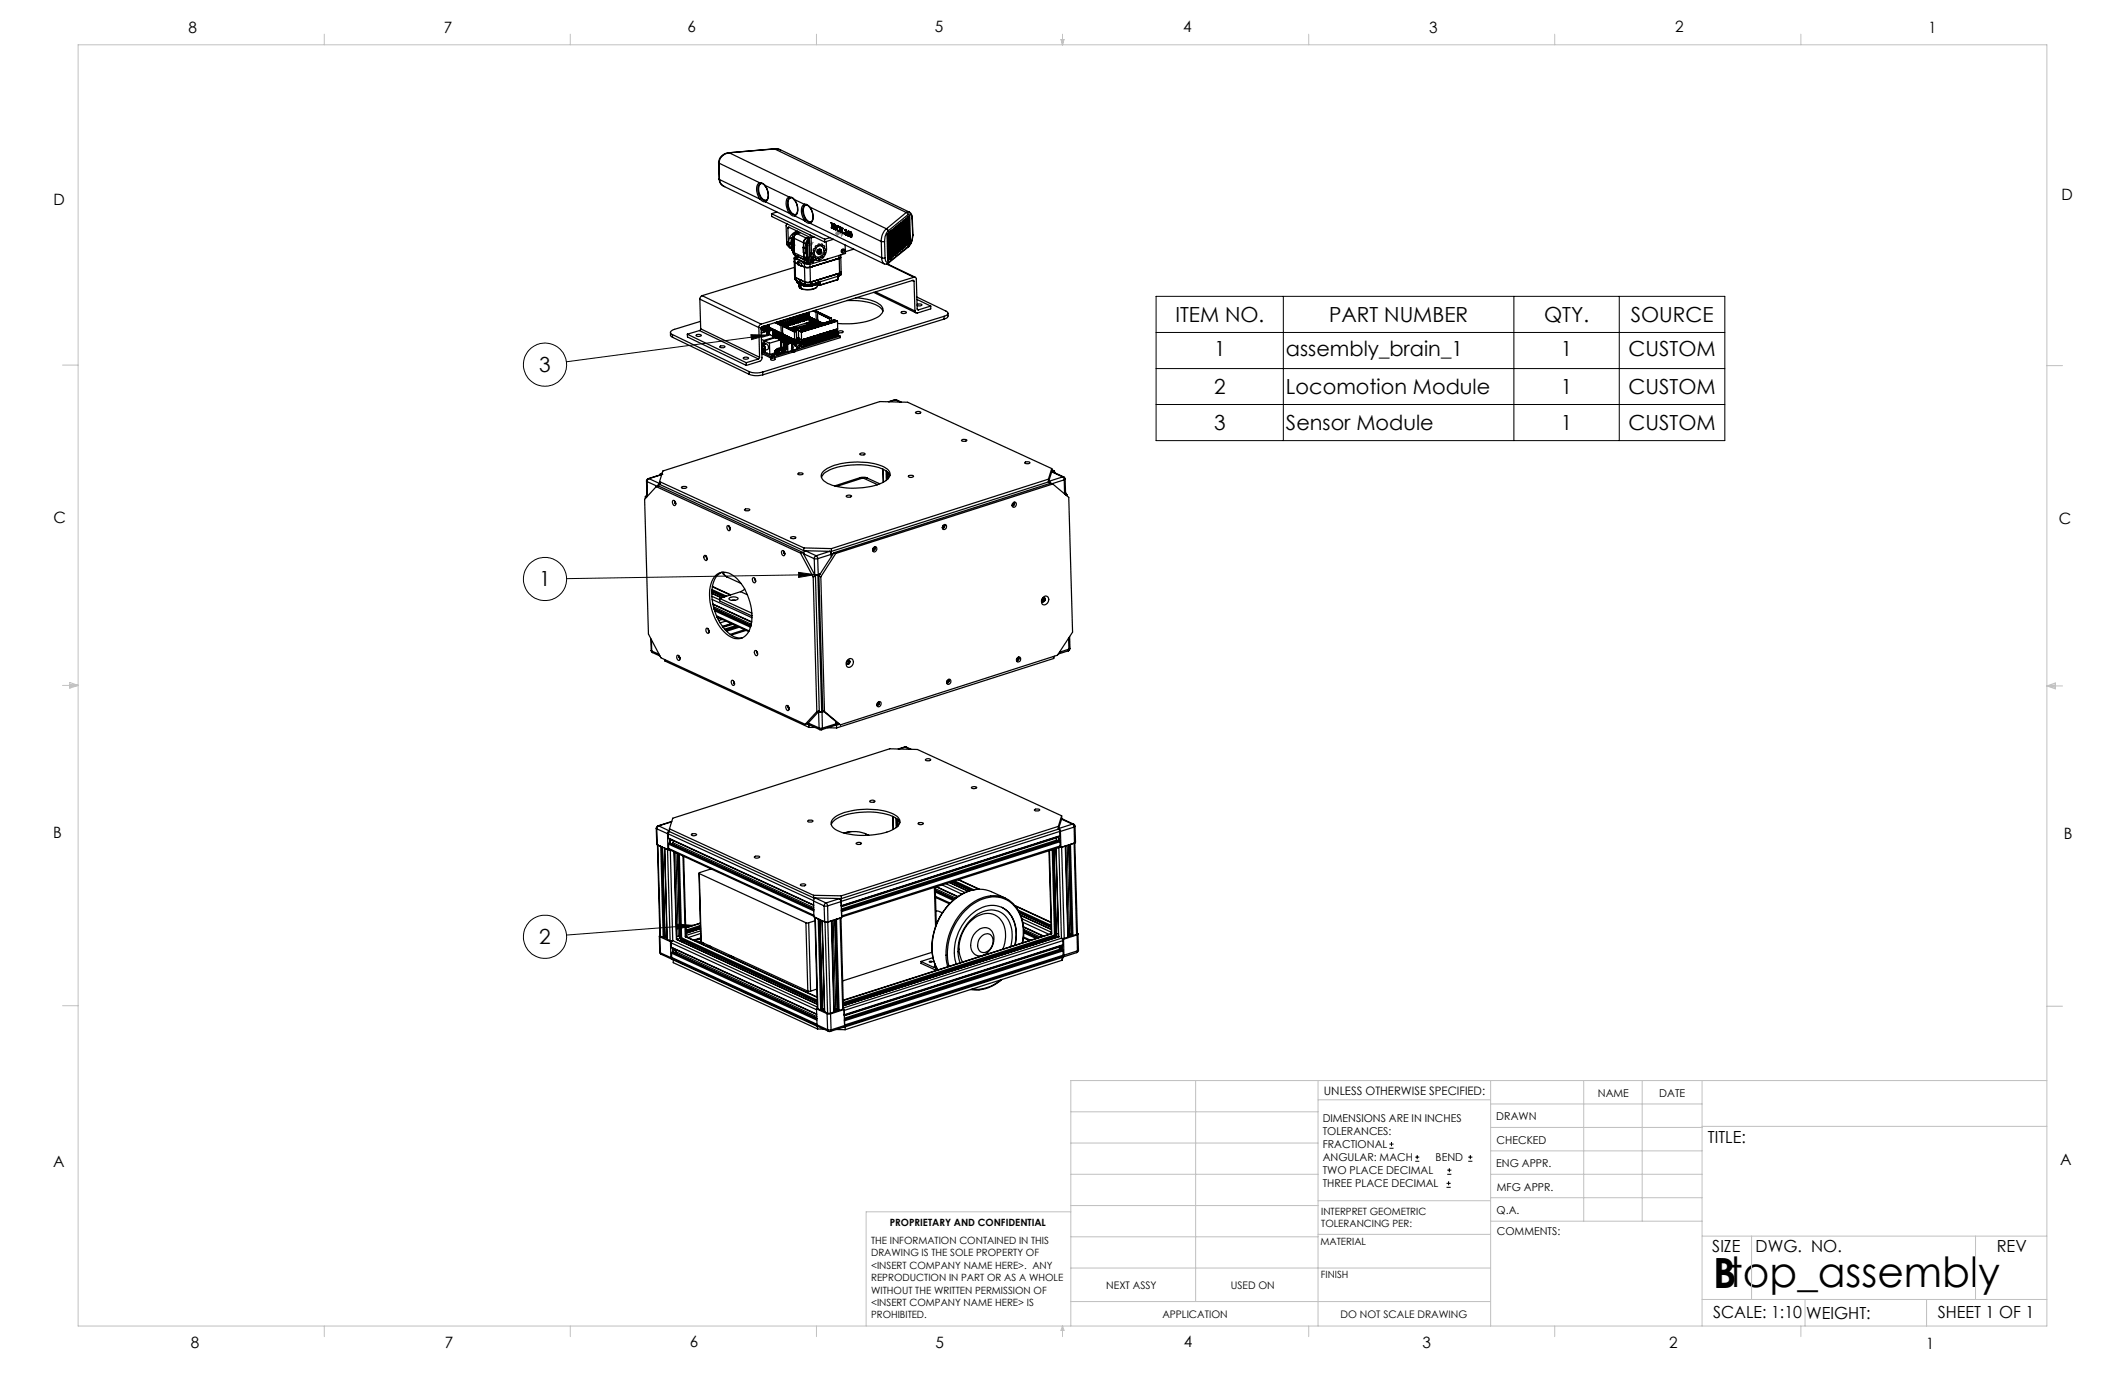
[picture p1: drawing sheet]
<svg xmlns="http://www.w3.org/2000/svg" width="432mm" height="279mm" viewBox="0 0 432 279" stroke-linecap="round" stroke-linejoin="round" font-family="sans-serif">
<defs><g id="words">
<text font-size="8.5" x="348.1" y="261.8">Btop_assembly</text>
<g font-size="4.2">
<text x="238.8" y="65.4">ITEM NO.</text>
<text x="270.1" y="65.4">PART NUMBER</text>
<text x="313.8" y="65.4">QTY.</text>
<text x="331.4" y="65.4">SOURCE</text>
<text x="109.6" y="75.6">3</text>
<text x="246.7" y="72.3">1</text>
<text x="261.3" y="72.3">assembly_brain_1</text>
<text x="317.2" y="72.3">1</text>
<text x="330.9" y="72.3">CUSTOM</text>
<text x="246.7" y="80">2</text>
<text x="261.3" y="80">Locomotion Module</text>
<text x="317.2" y="80">1</text>
<text x="330.9" y="80">CUSTOM</text>
<text x="246.7" y="87.4">3</text>
<text x="261.3" y="87.4">Sensor Module</text>
<text x="317.2" y="87.4">1</text>
<text x="330.9" y="87.4">CUSTOM</text>
<text x="109.6" y="119.1">1</text>
<text x="109.6" y="191.8">2</text>
</g>
<g font-size="3.4">
<text x="347.1" y="232.3">TITLE:</text>
<text x="347.9" y="254.3">SIZE</text>
<text x="356.7" y="254.4">DWG. NO.</text>
<text x="405.7" y="254.5">REV</text>
<text x="348.1" y="267.9">SCALE: 1:10</text>
<text x="367" y="268">WEIGHT:</text>
<text x="393.8" y="267.9">SHEET 1 OF 1</text>
</g>
<g font-size="3.2">
<text x="38.3" y="6.7">8</text>
<text x="90.2" y="6.7">7</text>
<text x="139.7" y="6.5">6</text>
<text x="190" y="6.5">5</text>
<text x="240.4" y="6.5">4</text>
<text x="290.4" y="6.7">3</text>
<text x="340.4" y="6.5">2</text>
<text x="391.9" y="6.7">1</text>
<text x="10.9" y="41.6">D</text>
<text x="418.9" y="40.7">D</text>
<text x="10.9" y="106.3">C</text>
<text x="418.4" y="106.4">C</text>
<text x="10.8" y="170.2">B</text>
<text x="419.4" y="170.6">B</text>
<text x="10.8" y="237.2">A</text>
<text x="418.6" y="236.8">A</text>
<text x="38.8" y="273.8">8</text>
<text x="90.4" y="273.8">7</text>
<text x="140.2" y="273.8">6</text>
<text x="190.1" y="273.9">5</text>
<text x="240.5" y="273.8">4</text>
<text x="289" y="273.9">3</text>
<text x="339.1" y="273.8">2</text>
<text x="391.4" y="274.1">1</text>
</g>
<text font-size="2.4" x="269" y="222.4">UNLESS OTHERWISE SPECIFIED:</text>
<g font-size="2.2">
<text x="268.8" y="228">DIMENSIONS ARE IN INCHES</text>
<text x="304.1" y="227.7">DRAWN</text>
<text x="324.7" y="222.9">NAME</text>
<text x="337.2" y="222.9">DATE</text>
<text x="268.8" y="230.6">TOLERANCES:</text>
<text x="268.8" y="233.3">FRACTIONAL</text>
<text x="304.1" y="232.6">CHECKED</text>
<text x="268.8" y="236">ANGULAR: MACH</text>
<text x="268.8" y="238.6">TWO PLACE DECIMAL</text>
<text x="291.7" y="236">BEND</text>
<text x="304" y="237.2">ENG APPR.</text>
<text x="268.8" y="241.3">THREE PLACE DECIMAL</text>
<text x="304.2" y="241.9">MFG APPR.</text>
<text x="304.1" y="246.7">Q.A.</text>
<text x="304.1" y="250.9">COMMENTS:</text>
</g>
<g font-size="2.1">
<text x="224.8" y="262">NEXT ASSY</text>
<text x="250.1" y="261.9">USED ON</text>
<text x="236.2" y="267.8">APPLICATION</text>
<text x="272.4" y="267.8">DO NOT SCALE DRAWING</text>
</g>
<g font-size="2">
<text x="180.8" y="249.2">PROPRIETARY AND CONFIDENTIAL</text>
<text x="268.5" y="246.8">INTERPRET GEOMETRIC</text>
<text x="268.5" y="249.4">TOLERANCING PER:</text>
<text x="177" y="252.8">THE INFORMATION CONTAINED IN THIS</text>
<text x="177" y="255.3">DRAWING IS THE SOLE PROPERTY OF</text>
<text x="177" y="257.8">&lt;INSERT COMPANY NAME HERE&gt;. ANY</text>
<text x="268.3" y="252.9">MATERIAL</text>
<text x="177" y="260.3">REPRODUCTION IN PART OR AS A WHOLE</text>
<text x="177" y="262.9">WITHOUT THE WRITTEN PERMISSION OF</text>
<text x="268.4" y="259.7">FINISH</text>
<text x="177" y="265.4">&lt;INSERT COMPANY NAME HERE&gt; IS</text>
<text x="177" y="267.9">PROHIBITED.</text>
</g>
</g></defs>
<g fill="none" stroke="#000" stroke-width=".2">
<path d="M152.6 68l3.3 .1-3.2 .9zM155.9 68.1l-40.8 5.4M234.9 60.2h115.6v29.3h-115.6zM234.9 74.9h115.6M234.9 67.6h115.6M260.8 60.2v29.3M307.6 60.2v29.3M329 60.2v29.3M234.9 82.2h115.6M162.3 116.3l3.3 .5-3.3 .5zM165.6 116.8l-50.5 .8M137.5 187.8l3.3 .2-3.2 .8z"/>
<path d="M140.8 188l-25.7 2M282.3 233.3h.9M282.3 232.5h.9M282.8 232.1v.8M287.6 236h.8M287.6 235.1h.8M288 234.7v.8M294.1 238.6h.8M294.1 237.8h.8M294.5 237.4v.8M298.3 236h.9M298.3 235.1h.9"/>
<path d="M298.8 234.7v.8M293.9 241.3h.9M293.9 240.5h.9M294.4 240v.8"/>
<circle cx="110.7" cy="74.1" r="4.4"/>
<circle cx="110.7" cy="117.7" r="4.4"/>
<circle cx="110.7" cy="190.4" r="4.4"/>
</g>
<g fill="none" stroke="#808080" stroke-width=".2">
<path d="M163.5 52.7h1M163.7 52.3l.7 .7M163.7 49h1M163.8 48.6l.7 .8M164 52.1v1.1M164.2 48.5v1M164.4 52.3l-.7 .7M164.5 48.6l-.7 .8M166.1 51.4h1M166.2 51l.7 .7M166.6 50.9v1M166.9 51l-.7 .7"/>
<path d="M169.7 47.4h1M169.8 47.1l.7 .7M170.2 46.9v1M170.5 47.1l-.7 .7"/>
</g>
<g fill="none" stroke="#c0c0c0" stroke-width=".2">
<path d="M15.9 9.1h400v260.4h-400zM65.9 6.9v2.2M115.9 6.9v2.2M165.9 6.9v2.2M215.6 8h.6l-.3 1.1zM215.7 8l.2 1.1M215.9 6.9v2.2M216 8l-.1 1.1M265.9 6.9v2.2M315.9 6.9v2.2M365.9 6.9v2.2M12.7 74.2h3.2"/>
<path d="M415.9 74.3h3.2M12.7 139.3h3.2M14.2 139.1l1.7 .2M14.2 138.7l1.7 .6-1.7 .5zM15.9 139.3l-1.7 .3M415.9 139.4h3.2M415.9 139.4l1.8-.6v1.2zM415.9 139.4l1.8 .3M417.7 139.2l-1.8 .2M12.7 204.4h3.2M243 219.6v44.9M267.8 219.6v49.9"/>
<path d="M302.9 219.6v49.9M321.8 219.6v28.5M333.7 219.6v28.5M345.9 219.6v49.9M415.9 204.5h3.2M415.9 219.6h-198.3v49.9M217.6 238.6h50.2M217.6 232.3h50.2M217.6 225.9h50.2M267.8 223.5h35.1M302.9 233.9h43M302.9 229.1h43"/>
<path d="M302.9 224.3h43M302.9 238.6h43M345.9 228.9h70M217.6 257.7h85.3M217.6 251.3h50.2M217.6 245h50.2M217.6 246.2h-41.6v23.3M267.8 250.8h35.1M267.8 244h35.1M302.9 248.1h43M302.9 243.4h43M345.9 251.2h70"/>
<path d="M355.9 251.2v12.9M401.4 251.2v12.9M65.9 269.5v2.1M115.9 269.5v2.1M165.9 269.5v2.1M215.9 269.5v2.1M215.9 269.5l.3 .8h-.6zM217.6 264.5h85.3M265.9 269.5v2.1M315.9 269.5v2.1M345.9 264.1h70M365.9 269.5v2.1"/>
<path d="M366.8 264.1v5.4M391.5 264.1v5.4"/>
</g>
<path d="M163.9 49.2h.1M163.9 49.2v.1M164 49.1l1 .5-.2 .1-.9-.4zM164.1 52.3h.1M164.2 52.3l1 .5-.2 .1-.9-.4zM165.7 50.6l1 .4v.2l-1-.4zM166.7 51.1h.1M166.7 51v.1M170.3 47.1h.1M170.3 47l.1 .1M170.3 47v.1M170.4 47.1l.9 .4-.1 .2-.9-.5z" fill="none" stroke="#808080" stroke-width=".25"/>
<g fill="none" stroke="#808080" stroke-width=".2" stroke-dasharray="15.2 1.3 1.3 1.3">
<path d="M163.9 49.3l.2-.3M163.9 49.2h.1M164.2 52.3h.1M164.2 52.3l-.2 .3M164.7 49.7l.1-.2M164.7 49.9v-.2M164.7 49.9h.1M164.7 49.9l.5-.6M164.8 53.2v-.2M164.8 53.2h.1M165 49.6l-.3 .3M165 52.7l-.1 .1"/>
<path d="M165.1 52.9l.2-.3M165.2 49.2l-.3 .1M165.2 49.3v-.1M165.3 52.6l-.3 .1M165.3 52.6h.1M165.3 52.6l-.5 .6M165.7 51.1h.1M165.7 50.7v-.3M165.7 51.1l.2-.1M165.7 50.4h.1M165.7 50.4v.7M165.8 50.4l.1 .2"/>
<path d="M165.9 50.6v.2M166.7 51v.4M166.7 51v.1M170.4 47.1l-.1-.1M170.4 47l-.3 .4M171 48v-.3M171 48h.1M171.2 47.4l-.1 .2M171.2 47.7l.3-.4M171.4 47.3l-.2 .1M171.5 47.3h-.1M171.5 47.3l-.5 .7"/>
</g>
<path d="M137.5 187.8l3.3 .2-3.2 .8zM162.3 116.3l3.3 .5-3.3 .5zM152.6 68l3.3 .1-3.2 .9z" fill="#000"/>
<g fill="none" stroke="#000" stroke-width=".25">
<path d="M146 33.1l.1 .1M146 33.1l.1 3.3M146.1 36.4l.4 1.1 .7 .4M146.1 36.4l.1 .1M146.1 33.2l8.3 3.9M146.1 33.2l.1 3.3M146.2 36.5a1.53 1.53 0 0 0 .9 1.4l32.6 15.7M146.2 36.5l8.2 4M148.1 31a2.17 2.17 0 0 0-2.1 2.1M148.1 31h.1M148.2 31a2.24 2.24 0 0 0-2.1 2.2M148.2 31l31.9 15.5"/>
<path d="M154.4 37.1h.4l.6 .5M154.4 37.1l.2 .2M154.4 37.1a1.78 1.78 0 0 0-.5 2.4l.5 1M154.6 37.3l.5 .1 .3 .3M154.6 37.3a2.06 2.06 0 0 0 .1 3M154.7 37.3a2.12 2.12 0 0 0 .1 3l.6 .4h.4M155.4 37.6a2.61 2.61 0 0 1 .3 3.3l-.2 .1M155.4 37.6v.1M155.4 37.6l5 2.4M155.4 37.7a2.83 2.83 0 0 1 .5 2.9l-.3 .1M157.4 30.3l1.1 .1M157.4 30.3l1.1 .1 26.3 12.7"/>
<path d="M157.4 30.3l-9.3 .7M157.4 30.3l26.7 12.9M154.4 40.5l.8 .5h.3M154.7 40.3l.2 .2 .7 .2M154.7 40.3l-.3 .2M155.5 41l4.9 2.4M155.6 40.7l-.1 .3M156.8 43.4v.6l10.8 5.2M156.8 43.4l10.8 5.2M157.9 43.1l-1.1 .3M159.8 49.1l.3 .9 .7 .5M159.8 49.1l.4 .2"/>
<path d="M159.9 49.5l.1 .3M159.9 45.5l-.2 .3 .1 3.3M160.1 46.3l.2-.2 4.1 2.1 .2 5.5M160.1 46.3l.1 3M160.2 49.3l.3 .9 .3 .3M160.3 49.3v.2l.4 .2M160.3 49.3l.4 .2M160.4 40h.4l.6 .5M160.4 40l.2 .2M160.4 40a1.75 1.75 0 0 0-.5 2.3l.5 1.1M160.4 43.4l.7 .5h.4M160.4 46.2l-.3 .1"/>
<path d="M160.6 40.2l.4 .1 .4 .3M160.6 40.2a1.74 1.74 0 0 0-.3 2.4l.4 .6M160.7 43.2l.6 .4h.3M160.7 43.2l-.3 .2M160.7 49.7l.1 .4M160.7 49.5v.2M160.7 40.1a1.96 1.96 0 0 0-.1 2.8l.4 .5 .4 .2h.3M160.7 49.5h.1M160.8 48.9l-.1 .6M160.8 48.5h.1M160.8 48.4l.1 2.3M160.8 48.4v.1"/>
<path d="M160.8 48.4h.1M160.8 48.3v.1M160.8 48.3h.1M160.8 48.5l.2 .1M160.8 48.5l.1 2.3M160.8 48.4l.2 .1M160.9 48.3l-.1 .2M160.9 50.8h.1M160.9 50.7v.1M160.9 48.3h.1M160.9 48.3h-.1M160.9 48.3l-.1 .1"/>
<path d="M160.9 49.6h.1M160.9 49.6l.1 .2M160.9 49.6l.4 .2M160.9 50.8l.1 .1M160.9 50.8l.2 .1M161 48.3v.3M161 48.3h-.1M161 48.6v1.2M161 48.3l.3 .1M161 49.8l.3 .2M161 50.9h.1M161 49.8v1.1"/>
<path d="M161.1 50.9v.3M161.1 51.2l.2 .5 .4 .2M161.1 51.2l.3 .2M161.3 48.4v1.4M161.3 49.8h.1M161.3 49.9l.1 1.5M161.3 49.8v.2M161.3 48.4l2 .9M161.3 48.4l.1 3M161.4 51.4l.3 .5M161.4 52.5v.7M161.4 40.6a2.47 2.47 0 0 1 .3 3h-.1"/>
<path d="M161.4 53.2l.2 .1M161.4 53.2l.2 .2v3M161.4 53.2l.1 3 .1 .2M161.4 40.5a2.66 2.66 0 0 1 .3 3.3l-.2 .1M161.4 40.5v.1M161.4 51.4l1.9 .9M161.4 40.5l2.1 1M161.4 54.3l-18.7 5.8M161.5 56.2v.5l.1 .1M161.5 56.2l.1 .2M161.5 52.3l-.1 .2 .1 .1M161.5 43.9l2 1"/>
<path d="M161.5 52.6l.1 .7M161.6 56.8h.1M161.6 53.3l.5 .4M161.6 52.6h-.1M161.6 52.6h.1M161.6 43.6l-.1 .3M161.6 47.3a.97 .97 0 0 0-.6 1M161.6 47.2h.1M161.6 47.2v.1v-.1M161.6 56.4l.9 .5M161.6 56.8l.3 .1M161.6 56.4v.4"/>
<path d="M161.6 47.3l.3 .1M161.6 56.4l1.9 .9M161.7 47.1l-.1 .1M161.7 47.1h.1M161.7 52.4l.1 .1M161.7 52.4v.1M161.7 47.2l.1 .1M161.7 47.1v.1M161.7 51.9l1.9 .9M161.7 56.9l.2 .1M161.7 47.1l.2 .1M161.7 52.6l1.6 .7"/>
<path d="M161.7 52.6h.1M161.7 52.3l-.1 .1 .2 .1M161.7 52.3h.1M161.7 52.3v.1M161.7 52.3h.2M161.7 52.6v.1l-.2-.1M161.7 52.3l.1 .1M161.8 52.5l-.1 .1M161.8 52.4h.1M161.8 52.4h-.1M161.8 52.5l1.5 .7M161.9 57.3h.1"/>
<path d="M161.9 56.9v.1M161.9 56.9v.4M161.9 57v.3M161.9 57l.7 .3M161.9 57.3v.1M161.9 57.3l1.5 .7M161.9 47.2l-.3 .1M161.9 47.4a.97 .97 0 0 0-.6 1M161.9 52.2l-.2 .1M161.9 57.4h.1M161.9 57.4l1.6 .7M162 47.5a.97 .97 0 0 0-.7 .9"/>
<path d="M162 47.1a2.08 2.08 0 0 0-1.2 3.4M162 47.5l1.9 .9M162 57.4h.1M162 52h.1M162 57.4l1.5 .8M162 52v.1M162 57.4l1.5 .7M162 52l.1 .1M162 52.1l-.2 .4M162 52.1h.1M162 52.1l-.5 .2 .1 .3M162 52.1l1.5 .7"/>
<path d="M162.1 52.1h-.1M162.1 47l-.4 .1M162.1 53.2v.6M162.1 53.2l.8 .4v.5l-.7-.4M162.1 53.8h.1M162.2 53.2h.1M162.2 53.6h.1M162.2 53.6h-.1M162.3 47.1l-.4 .1M162.3 57.6a1.04 1.04 0 0 0 1.2 1.2 2.34 2.34 0 0 0 2.6-.7v-.6l-.3 .2M162.3 57.6l.3 .2M162.5 56.9h.1"/>
<path d="M162.5 56.9l.1 .4M162.6 57.8l.1 .1M162.6 57.8l.1 .7M162.6 57.3v.1M162.6 57.3v.2M162.6 47.2l-.7 .2M162.6 47.3l-.6 .2M162.6 56.9h.1M162.6 57.7l.3 .2M162.6 56.9v.6M162.6 56.9l.9 .4M162.6 56.9l.1 .5"/>
<path d="M162.7 57.4l-.1 .1M162.7 57.4l.7 .3M162.7 57.9l.5 .1M162.7 57.9h.1M162.7 57.9v.6M162.7 58.5h.1M162.9 54l.6 .3M163.2 53.3h.1M163.2 50.2h.1M163.2 53.3v.1M163.2 53.4l.2 .2M163.2 50.2l.4 .2"/>
<path d="M163.2 50.2l.1 1.2M163.3 53.2h.1M163.3 53.2l-.1 .1M163.3 51.4v.9M163.3 49.3v.9M163.3 51.4l.3 .1M163.3 58v.1M163.3 58.1h.1M163.3 53.4h-.1M163.3 53.2v.1M163.3 49.4v.9M163.3 53.2v.2"/>
<path d="M163.3 53.4l.2 .1M163.3 53.3h.1M163.3 49.4l.5 .2M163.3 52.3l.3 .5M163.3 51.4l.1 .9M163.3 51.4h.1M163.4 57.7h.1M163.4 58v.1M163.4 58h.1M163.4 52.3l.3 .5M163.4 57.7v.3M163.4 57.7h.2"/>
<path d="M163.4 52.3l.4 .2M163.4 57.7v.4M163.4 53.6h1M163.4 53.6l.1 .7h1.1M163.4 57.7l.2 .1M163.4 58l.2 .1M163.5 58.1h.1M163.5 54.3h1.1M163.5 41.5h.4l.6 .6M163.5 41.5l.2 .2a1.65 1.65 0 0 0-.4 2l.5 1M163.5 41.5a1.78 1.78 0 0 0-.5 2.4l.5 1M163.5 54.3v3"/>
<path d="M163.5 58.1v.1M163.5 58.2h.1M163.5 53.5l.8 .1M163.5 52.8h.1M163.5 53.5l-.1 .1M163.5 52.8l-.2 .4M163.5 57.3l1.2 .1M163.5 58.1l.1 .1M163.5 57.3h1.2M163.5 44.9l.7 .5h.4M163.5 57.3l.1 .4M163.6 58.2h.1"/>
<path d="M163.6 57.7l1.1 .1M163.6 58.1v.1M163.6 50.4h.1M163.6 57.7v.1M163.6 52.8h.1M163.6 50.4v1.1l-.3-.1M163.6 57.8h1M163.6 52.8l-.3 .5M163.7 57.3h.9M163.7 52.8l.4 .3M163.7 52.8h-.1M163.7 41.7l.4 .1 .4 .3"/>
<path d="M163.7 58.1h.9M163.8 44.7l.6 .4h.3M163.8 44.7l-.3 .2M163.8 49.6v.3M163.8 49.6h.1M163.8 49.9v.1M163.8 41.6a2.01 2.01 0 0 0-.1 2.8l.6 .6 .6 .1M163.8 50h.2M163.8 50h.1M163.8 49.8v.1M163.8 52.2h.1M163.8 52.5l.1 .3 .3 .3"/>
<path d="M163.8 52.2l.1 .1M163.8 49.6v.2M163.8 52.2v.3M163.8 49.8l.1 .1M163.8 50l.1 2.2M163.8 52.5h.1M163.9 49.9h.1M163.9 48.4a1.01 1.01 0 0 0-.6 .9M163.9 49.9h-.1M163.9 53.2h.3M163.9 53.3l-.1 .2h.4M163.9 53.3h.1"/>
<path d="M163.9 48.4a1.01 1.01 0 0 0-.6 1M163.9 52.2h.1M163.9 52.2v.1M163.9 52.5l.1 .4 .2 .1M163.9 53.3h.3M163.9 52.2v.3M163.9 53v.2M163.9 53.2l-.6 .2M163.9 53.3v.1M163.9 48.4l.5 .2M163.9 49.9h.2M163.9 53.4h.1"/>
<path d="M163.9 49.9l.1 .1M163.9 52.3h.1M163.9 53.4v.1M163.9 53.4h.3zM164 52.3h.1M164 52.3h.2M164 50v2.2M164 50h.1M164 58h.5M164 52.2v.1M164 52.2l.2 .1M164 58h.1"/>
<path d="M164 58l-.4 .2M164 57.9v.1M164 58l-.4 .1M164.1 49.2v.2M164.1 49.1v.3M164.1 49.1v.4zM164.1 48.9l.4 .2M164.1 48.9l.1 4.7M164.1 49.8h-.3M164.2 52.5v.2M164.2 52.5v.3M164.2 53.5h.1"/>
<path d="M164.2 58h.2M164.2 53.3h-.3M164.2 53.6l.4 .1M164.3 52.4l-.2 .1 .1 .2M164.4 48.6a1.01 1.01 0 0 0-.6 1M164.4 48.6v.1M164.4 48.7l-.3 .2-.3 .7M164.4 48.3l-.5 .1M164.4 48.2l-.5 .2M164.5 58h.1M164.5 58l.2 .1M164.5 57.9l.1 .2"/>
<path d="M164.5 48.8l-.4 .1M164.5 48.7h-.1M164.5 48.6h-.1M164.5 42.1a2.47 2.47 0 0 1 .3 3h-.1M164.5 42.1a2.69 2.69 0 0 1 .3 3.2l-.2 .1M164.5 42.1h.1M164.5 42.1l14.6 7M164.6 58.1h.1M164.6 53.7v.6M164.6 47.7l.2 .6M164.6 57.3v.1M164.6 54.3l.1 3"/>
<path d="M164.6 45.4l14.6 7M164.7 58.1l.1 .1M164.7 58.1h.1M164.7 57.4v.4M164.7 57.8h-.1M164.7 45.1l-.1 .3M164.8 53.2l.1 .1M164.8 48.3l.1 3.3M164.9 58h.1M164.9 58v.1M164.9 58.1h.1M164.9 51.6l-.4-.2 .3 .9 .8 .5"/>
<path d="M164.9 57.7v.3M164.9 57.7l-.3 .1M164.9 58.1h-.2M164.9 52.9l.1 .2M164.9 53h.1M165 58.1h.1M165 53.1h.1M165 57.7h.1M165 57.7h-.1M165 54.2l-.7 .2-.8-.1M165 54.2h.1M165 57.2h.1"/>
<path d="M165 53l.1 .1M165 57.7l-.3 .1M165 58.1l-.2 .1M165 58v.1M165 57.7v.3M165 52.8h.1M165 52.8l-.1 .1M165 52.8l.1 .1M165.1 52.9h.1M165.1 52.9l-.1 .1M165.1 52.8l.1 .1M165.2 52.9l-.1 .2"/>
<path d="M165.2 54.1l-.3 .1M165.2 54.1l-.2 .1M165.2 51.3l.1-.1a.2 .2 0 0 1 .2 .2 .2 .2 0 0 1-.2 .2 .2 .2 0 0 1-.2-.2zM165.2 54.1h.1M165.3 57.1h.1M165.3 52.7a.42 .42 0 0 1 0 .4 .42 .42 0 0 1-.5 .1M165.4 52.7a.39 .39 0 0 1-.2 .6 .39 .39 0 0 1-.5-.3l.1-.3 .3-.2-.4 .3 .1 .4M165.4 48.2l-.6 .1M165.8 57.9h.1M165.8 57.9l-.8 .2M165.8 57.8v.1M165.8 57.8h.1"/>
<path d="M165.8 57.5h.1M165.8 57.4v.4M165.8 57.8l-.8 .2M165.8 57.7h.1M165.9 57.4l.3 .1M165.9 58.4a3.6 3.6 0 0 1-3.4 .1M166.1 51.1l.2 .4M166.1 51.1l.1 .1M166.1 57.5h.1M166.2 57.8v.1M166.2 57.5h.1M166.2 57.4v.4"/>
<path d="M166.2 57.5h-.4l-.8 .2M166.2 51.5v.1M166.2 51.2l.1 .2M166.2 57.9l.2 .1M166.2 57.5v.4M166.3 51.4l.2 .2M166.3 51.4v.1M166.3 51.5l.2 .1M166.4 50.7l-.3 .4M166.4 51l-.1 .4M166.4 50.7l.4 .1M166.4 50.7l.1 .1"/>
<path d="M166.4 51l-.2 .2M166.4 58h.1M166.5 50.8l-.1 .2M166.5 50.8h.2M166.5 51.4h.1M166.6 57.9h.1M166.6 57.9l.1 .1M166.6 57.3v.6M166.6 57.3l-.8 .2M166.6 57.9l-.2 .1M166.7 50.7a.52 .52 0 0 0-.6 .2 .52 .52 0 0 0 .1 .6M166.7 50.7h.1"/>
<path d="M166.7 58h-.2M166.7 57.9v.1M166.7 50.8l-.3 .2M166.7 50.8l.2 .2M166.7 51l-.3 .2 .1 .2M166.7 50.8h.1M166.7 57.2v.1M166.7 57.2l-.1 .1M166.7 51h.1M166.7 57.3v.6M166.7 57.2l-.9 .3M166.8 50.8a.45 .45 0 0 0-.7 .2 .45 .45 0 0 0 .4 .6"/>
<path d="M166.8 51.4l-.3 .2M166.8 50.8l.1 .2M166.9 51l-.1 .4M167.4 52.8l.1 .1M167.5 52.9h.1M167.6 48.6v.6M167.9 49.1a4.3 4.3 0 0 1-.2 2.6 1.48 1.48 0 0 1-1.2 1.1 1.48 1.48 0 0 1-1.5-.6l-.1-.6M168.1 52.6v.1M168.1 52.7l-.6 .2M168.2 52.6l-.1 .1M168.7 48.3l-1.1 .3M168.9 45.3h.1"/>
<path d="M168.9 45.3l.2 .6-.1 .4M168.9 45.3l.3 .5 .1-.3M169 46.3l.2-.3 .2 .5M169 45.3l.2 .5M169.2 46l-.2 .3M169.2 45.9l.2 .6M169.2 45.9h.1M169.3 45.5h.1M169.4 45.5l-.2 .4M169.4 45.5h.1M169.4 48.6l-1.8 .6M169.5 45.6v1l.3 .1 .1-.2"/>
<path d="M169.5 45.6h.1M169.5 45.5l.2 .1M169.5 45.5v.1M169.6 46.5l.1 .1M169.6 45.6l.3 .4M169.6 45.7v.3h.2l-.3-.3 .1 .3 .2 .1M169.6 46.2v.3M169.6 46.5h.1M169.7 45.6l.2 .4M169.7 45.6h-.1M169.7 46.6h.1M169.8 52.7h.1"/>
<path d="M169.8 46.2l.1 .3M169.8 52.7l-4.6 1.4M169.8 55.7h.1M169.8 46.1l.2 .4M169.8 46.1v.1M169.9 46l-.1 .2M169.9 46.5l-.3-.4v.4M169.9 46.5l-.2 .1M169.9 46l-.1 .1M169.9 46h.1M169.9 46.5h.1M170 46.5l-.2 .2"/>
<path d="M170 52.6l-.3 .1M170 56.9h.1M170 52.6l-.2 .1M170 52.6h.1M170 56.9l-3.3 1.1M170.1 46.4v-.3a.48 .48 0 0 1 .5 .3 .48 .48 0 0 1-.1 .6l-.1-.1M170.1 46.4l.3 .5M170.1 46.4h.1M170.1 56.9h-.1M170.1 56.8l-.1 .1M170.1 56.8v.1M170.1 56.8l-3.4 1.1"/>
<path d="M170.1 55.6h.1M170.2 55.6h.1M170.2 45.9h.2M170.3 46l-.2 .4M170.3 56.6h.1M170.3 56.1l-3.6 1.2M170.3 56.6l-.2 .2M170.3 56.1v.5M170.3 56.1h.1M170.3 46l.2 .1 .2 .6M170.3 46l-.1-.1a.64 .64 0 0 0-.1 .7 .64 .64 0 0 0 .5 .4l.1-.3M170.4 56.6l-.3 .3"/>
<path d="M170.4 46.9h.1M170.4 45.9l.3 .3v.4M170.4 45.9l-.1 .1M170.4 46.9h.2M170.5 52.5h.1M170.5 52.5l-.5 .1M170.5 52.5l-5.9 1.8M170.5 51.9v.6M170.5 55.5l-5.9 1.8M170.5 52.5l.4-.2v3l-.3 .2M170.5 55.5h.1M170.5 52.5l.1 3"/>
<path d="M170.6 56l-.3 .1M170.6 55.6l-5.9 1.8M170.6 55.6v.4M170.6 56h.1M170.6 55.5l-5.9 1.8M170.6 55.5h-.1M170.6 52.4l-.1 .1M170.7 46.6l-.2 .5M170.7 46.6v.1M170.8 46.2h.1M170.8 46.2l.2 .6-.1 .4M170.8 52.2l-.3 .3"/>
<path d="M170.8 51.8l.1 .4M170.9 55.8l-.3 .2M170.9 46.2l.2 .5M170.9 46.2l.1 .5 .2-.3M170.9 47.2l.1-.3 .3 .5M170.9 55.3l-.3 .3M170.9 55.3v.5l-.3 .2M171 50.8v.1M171.1 47l-.2 .2M171.1 46.8h.1M171.1 46.8l.2 .6M171.1 50.8l-.1 .2"/>
<path d="M171.1 50.7v.1M171.2 46.4h.1M171.3 46.4l-.2 .4M171.3 46.4h.1M171.6 47.3l.3 .5 .1-.3M171.6 47.3h.1M171.6 47.3l.1 .1M171.7 47.4v.1M171.7 46.8l.1-.1 .1 .2-.1 .2M171.7 47.3l.1 .2M171.7 47.5l.1 .1M171.7 46.6h.1"/>
<path d="M171.7 49.8l.1 1.7-7.2 2.2M171.7 47.5h.1M171.7 47.3v.1M171.8 47.5l.1 .1M171.8 46.6h.1M171.8 46.7l-.1 .1M171.8 46.7l.2 .3M171.8 47.1l.2 .4-.2 .1M171.8 47.1h.1M171.8 47.6h.1M171.9 47.6h.1M171.9 46.6l.1 .4"/>
<path d="M171.9 46.6l-.1 .1M171.9 47.2l.1 .1M172 47.2v.1M172 47.2h-.1M172 47l-.1 .2M172 47.3v.2M172 47h.1M172 47.3h.1M172 47.3l.1 .2M172 47v.2M172 47.5h.1M172.1 47.5l-.2 .3"/>
<path d="M172.2 47.6l.1-.1a.22 .22 0 0 1 .2 .2 .22 .22 0 0 1-.1 .2M172.2 47.6l.2 .3M172.3 47.6l.1 .3M172.3 47.6h-.1M172.3 47.3l.1 .1M172.3 47.3h.1M172.3 47.4v.2M172.4 47.4l.2 .4M172.4 47.4h.1M172.4 47l-.2 .3a.4 .4 0 0 0 0 .4 .4 .4 0 0 0 .3 .3l.1-.2M172.4 47h.1M172.4 47.9h.1"/>
<path d="M172.4 46.9l.1 .1M172.4 47l-.1 .3M172.4 46.9v.1M172.5 47l-.2 .3M172.6 47.8h.1M172.6 47.8l-.1 .2M172.7 47.6l.1-.4 .2 .6-.1 .3M172.7 47.6l.2 .5M172.7 47.6h.1M172.8 47.1h.1M172.8 47.2l.3 .6M172.8 47.2a.65 .65 0 0 0 .2 1l.1-.4"/>
<path d="M172.8 47.2l-.1 .4M172.9 48.1h.1M172.9 47.1l.2 .7M172.9 47.1l-.1 .1M173.1 47.8h.1M173.1 47.8l-.2 .5M173.5 50.6l-1.7 .6M177.5 59.4l8.6 4.2M177.9 59.3l8 3.9M179.1 49.1l.1 3.3M179.2 52.4a.95 .95 0 0 0 1.1 1.2l.3-.2M179.7 49l-.6 .1"/>
<path d="M179.7 49l.1 3.4M179.8 52.4a.68 .68 0 0 0 .7 .9l.2-.1M179.8 52.4h-.6M180.1 46.5a3.2 3.2 0 0 0-1 2.6M180.1 46.5l.4 .4M180.2 53.7l5.5 2.6M180.2 47.6l.2-.2 .1 5.5-.1 .1zM180.3 53.6l5.7 2.7M180.4 52.9h.1M180.5 46.9a3.1 3.1 0 0 0-.8 2.1M180.6 47.3l.1-.1 .2 5.4-.2 .1zM180.7 53.2l-.1 .2"/>
<path d="M180.7 52.6h.2M180.9 47l.1-.1 .2 5.5-.1 .1zM181.1 52.3l.1 .1M181.3 46.7l.1-.1 .1 5.5-.1 .1zM181.4 52l.1 .1M181.6 46.4l.2-.1 .1 5.5-.1 .1zM181.8 51.8h.1M182.1 46l.1 5.5-.1 .1-.1-5.5zM182.1 51.5h.1M182.3 45.9l.1-.1 .2 5.4-.1 .1zM182.5 51.2h.1M182.6 45.6l.2-.1 .1 5.4-.1 .1z"/>
<path d="M182.8 50.9h.1M183 45.3l.1-.1 .2 5.5-.2 .1zM183.1 50.6l.2 .1M183.3 45l.2-.1 .1 5.5-.1 .1zM183.5 50.3l.1 .1M183.8 44.6l.2 5.5-.2 .1-.1-5.5zM183.8 50.1h.2M184 44.5l.1-.2 .2 5.5-.1 .1zM184.1 43.2a.94 .94 0 0 1 1.1 .2 .94 .94 0 0 1 .2 1M184.1 43.2l.3 .1 .1 .3M184.1 43.2l-4 3.3M184.2 49.8h.1"/>
<path d="M184.4 44.2l.1-.1 .1 5.4-.1 .1zM184.5 49.5h.1M184.5 43.6l.3-.1 .3 .1 .2 .9M184.5 43.6l-4 3.3M184.6 50.2l-4 3.2M184.7 49.9l-.1 .3M184.7 43.9l.2-.1 .1 5.4-.1 .2zM184.7 49.9l-4 3.3M184.9 49.2h.1M185.3 44.5l.2 3.3M185.4 44.4l-.1 .1M185.4 44.4l.1 3.3"/>
<path d="M185.4 57l.3 .2M185.5 47.8a3.1 3.1 0 0 1-.8 2.1M185.5 47.7a3.6 3.6 0 0 1-.9 2.5M185.5 47.7v.1M185.7 56.3a.38 .38 0 0 1 .5 .4l.2 6.1 .2 .2M185.7 56.3l-31 9.6M185.7 57.2l-.2-.3-30.6 9.5-.2 .3M185.7 57.2l.2 6M136.2 67.6v.6l.5 .3M136.6 68l15.6 7.5M136.6 68l.1 .5M136.7 68.5l15.5 7.6"/>
<path d="M139.7 67.9v.6l12 5.8M139.7 67.9l11.9 5.8M141.4 68.1a.72 .72 0 0 1 1.1 .1 .76 .76 0 0 1-1.1-.1zM142.1 67.2l-2.4 .7M142.1 67.2l12 5.8M142.2 60.8l12 5.8M142.2 60.8l.2 6M142.3 65.3l-5.6 1.7-.5 .5 .1 .2 .3 .3M142.4 66.8l-.3 .4M142.4 66.8l11.9 5.8M142.7 60.1l-.4 .4-.1 .3M142.7 60.1l12 5.8"/>
<path d="M146.3 70.4a.62 .62 0 0 1 1 .1 .82 .82 0 0 1-1.1-.1zM151.1 72.7a.69 .69 0 0 1 1 .1 .76 .76 0 0 1-1.1-.1zM151.6 73.7l.1 .6M152.2 75.5a4.3 4.3 0 0 0 2.8 .1M152.2 75.5v.6M152.2 76.1a4.3 4.3 0 0 0 2.8 .1M154.1 73l-2.5 .7M154.2 66.6l.1 6M154.3 72.6l-.2 .4M154.7 65.9l-.4 .2-.1 .5M154.7 66.7l.1 6.4-.3 .3-2.8 .9M154.7 66.7h.1"/>
<path d="M154.7 66.6v.1M154.7 67l.3 .1M154.7 66.9l.3 .2M154.7 69l.5 .2M154.8 69.4l.2 .7M154.8 66.7h.1M154.8 70.4h.1M154.8 66.7l.6 .3M154.8 66.4v.3M154.8 70.5l.2-.4a.66 .66 0 0 1 .5 .5 .66 .66 0 0 1-.3 .6l-.3-.3M154.8 71.5l2.1 1.1M154.8 71.9l2.1 .9"/>
<path d="M154.8 71.3l.5 .2M154.8 70.5l.1 .4 .3 .3h.2l.1-.4M154.9 70.2a.57 .57 0 0 1 .5 .4 .57 .57 0 0 1-.1 .6l-.5-.5zM154.9 70.2a.44 .44 0 0 1 .5 .4 .44 .44 0 0 1-.2 .5l-.3-.4zM154.9 66.4h.2M155 70.1l.6-.2a.67 .67 0 0 1 .4 1.1l-.7 .2M155 70.1h.1M155 67.1h.1M155 75.6v.6M155.1 66.4h.1M155.1 66.3v.5M155.2 69.2v.8"/>
<path d="M155.2 71.2l.1 .3M155.3 70.3h-.1a.32 .32 0 0 0-.2 .4 .32 .32 0 0 0 .4 .2M155.3 66.9h.1M155.3 66.9l.2 .1M155.3 71.2h.1M155.4 70.3l-.4-.2-.2 .4M155.4 67h.1M155.4 66.2v.4M155.4 66.6l.3 .1M155.4 66.6l-.3-.2 .1 .4M155.4 66.6v.4M155.4 67l.4 .2"/>
<path d="M155.4 67l-.4 .1M155.4 69.3v.7M155.4 69.3l1 .4M155.4 66.2l.1 .8M155.4 71.2v.3l1 .5M155.4 71.4l-.1 .1M155.5 66.9l.6-.3 .9 .5M155.5 67l-.1 .1M155.5 66.9v.1M155.7 66.7h.1M155.7 66.3l.3 .1v.3M155.8 67.1h.2"/>
<path d="M155.8 67.1h.1M155.8 67.1v.1M155.8 67.2l.1 .1M155.8 67.2h.1M155.8 67.2l-1.1 .4M155.9 67.3h.1M155.9 67.3v.9v-.9M155.9 67.3l-1.2 .4M155.9 67.3h.2M155.9 67.2l.3 .1M155.9 67.1v.1M155.9 71.8h.1"/>
<path d="M155.9 68.1h.1M156 67.1v.1M156 68.1v.1M156 67.1h-.1M156 66v.4M156 66.4l-.5-.3 .2 .1v.6M156 66.4l.3-.1-.3 .1v.3M156 68.1h.1M156 68.1l.1 .1M156.1 67.2v.1M156.1 67.3v.8M156.1 66.7l.7 .4-.6 .1 .2 .1"/>
<path d="M156.1 66.7l-.6 .2M156.1 67.2h.1M156.1 66.7v.5M156.2 67.3h-.1M156.2 67.3v.5l.2-.1M156.2 66.7h.1M156.2 67.2v.5M156.2 67.2h-.1M156.2 67.7h.2M156.2 67.7h.1M156.3 66.7h.1M156.3 65.9v.6"/>
<path d="M156.3 66.5l.3 .2M156.3 66.5l2.4 1.2M156.3 66.5v.2M156.4 69.7v2.3M156.4 67.3v.4M156.6 66.7v.2M156.6 66.7l.3 .1v.2M156.7 72.2l.1-.1 .5 .1-.1 .1zM156.9 72.6v.2M157 67.1v-.2l.5 .2v.5M157 67.1v1.2l.2 .1M157 67.3l.2 .2"/>
<path d="M157 67.1l-.6 .2M157 67.8l.2 .1M157.2 68.3h.1M157.2 67.5v.4M157.2 67.5h.1M157.2 67v.5M157.2 68.3v.1M157.2 67.9l.3 .2M157.2 67.9v.3M157.2 67l.1 .5M157.3 67.5v.7M157.3 68.3v.1"/>
<path d="M157.3 67.5l.5 .2M157.4 68.2l-.2 .1M157.4 68.2v.1M157.4 71.3h.1M157.4 68.3v.2M157.4 71.3v.6h.2M157.4 71.5v.1M157.4 71.7h.1M157.4 68.3h-.1M157.4 68.5l-2.2 .7M157.4 68.5v.2M157.4 68.5l-.9-.5-1.8 .5"/>
<path d="M157.4 71.7l-1 .3M157.4 71.3l.3 .1M157.4 71.3h.2M157.4 71.4l.1 .1M157.5 72.7v.3a.69 .69 0 0 1-.9 .1v-.4M157.5 68.2h-.1M157.5 65.5l1.2 .6M157.5 68.2v.4v-.3M157.5 68.2v.1M157.5 71.3l.2 .1M157.5 71.4h.1M157.5 71.5h.1"/>
<path d="M157.5 68.1h.1M157.5 71.4l.1 .1M157.5 71.2h.1M157.5 71.5l.1 .4M157.5 67.6h.1M157.5 68.3h.4M157.6 71.4l.1 .1M157.6 68.1l.2 .1M157.6 68.1h.1M157.6 71.4l-.1 .1M157.6 71.9h.1M157.6 71.2v.1"/>
<path d="M157.6 71.3h.1M157.6 71.5h.1M157.6 71.3l.1 .1M157.6 71.2h.1M157.6 72h.1M157.6 71.2l.1 .1M157.6 68.4l.1 .1M157.7 68.1l.2 .2M157.7 71.4h.1M157.7 68.1l-.1 .5M157.7 71.4v.6M157.7 71.5l-.1 .5"/>
<path d="M157.7 68.1l-.5 .2M157.7 68.1l-.2 .1M157.7 71.2h-.1M157.7 71.5h.1M157.7 71.6h.1M157.7 68.6h.1M157.7 71.1l.1 .2M157.7 71.1l-.1 .2M157.7 68.5h.1M157.7 68.6v.1M157.7 71.5l.1 .3M157.8 71.3h.1"/>
<path d="M157.8 71.8h.1M157.8 68.5h.1M157.8 71v.1M157.8 71l-.1 .1M157.8 68.5v.2M157.8 71.8v.2l.1 .1M157.8 71.5h.1M157.8 71.3l-.1 .1M157.8 71.5l.1 .1M157.8 72h-.1M157.8 68.5l-.1 .1M157.8 71.5h-.1"/>
<path d="M157.8 71.4h.1M157.8 72h.1M157.8 67.7v-.4l-.2-.2-.1 1.1M157.8 71.4v.1M157.8 67.7h.1M157.8 67.7v.5M157.8 68.2h.1M157.8 71h.1M157.8 71.1l-.1 .3M157.8 65.6h.1M157.8 68.5v.1M157.9 68.2h.1"/>
<path d="M157.9 71.6h.1M157.9 67.7l-.1-.4 .3 .1v.9M157.9 68.2l.2 .1M157.9 67.7l.3 .2M157.9 71h.1M157.9 67.7v.5M157.9 72h.1M157.9 72h-.1M157.9 65.5h-.3l.2 .2M157.9 65.5l.1 .1-.2 .1M157.9 65.5l-.1 .1M157.9 68.5l-.3 .1"/>
<path d="M157.9 71.5h.1M157.9 71.4h.1M157.9 72.1h.1M157.9 71.6l-.1 .2M157.9 71l-.1 .1M157.9 71.2v.1M157.9 71.2l-.1 .1M157.9 71.2l-.1 .2M157.9 71.5h-.1M157.9 68.3v.4M157.9 71.4v.1M157.9 72v.1"/>
<path d="M157.9 71.7l-.1 .1M157.9 71.5v.1M157.9 65.4l1.2 .6M157.9 65.7h.5zM157.9 71.3h.1M157.9 71.9h.1M157.9 68.3h.1M157.9 71.3h.4M157.9 71.2l.1 .1M157.9 71.3l-.1 .1M157.9 71.4h-.1M157.9 68.3v.2"/>
<path d="M157.9 71.4v.2M157.9 71.3h.2M158 71.9h.1M158 68.3h.1M158 71.1h-.2M158 71.1l-.2 .1-.1-.1M158 71.9l-.2 .1M158 71.3l-.1 .1M158 65.4v.1M158 68.5h-.2M158 68.3l.1 .1M158 71.3h.1"/>
<path d="M158 71.9v.1M158 72h.1M158 68.3l.3 .1M158 68.5v.3M158 68.5h.2M158 68.5h.1M158 65.8h.2M158.1 71.3h.1M158.1 70.8v.1M158.1 71.8l.1 .2M158.1 71.8h.1M158.1 70.8l.1 .1"/>
<path d="M158.1 71.9l-.1 .1M158.1 65.4v.1M158.1 68.3h.1M158.1 71.8v.1M158.1 71.9h-.1M158.2 71.9h.1M158.2 71.8v.1M158.2 71.8h.1M158.2 71.2h.1M158.2 71.3h.1M158.2 71.2l-.3 .1M158.2 65.6v.2"/>
<path d="M158.2 67.9v-.5l.2 .2v.4M158.2 71.2v.1M158.2 67.9l.2 .1M158.2 67.9v.5M158.2 68.5v.3M158.2 68.4h.1M158.2 68.8h.1M158.2 71.9v.1M158.2 71.2h.2M158.2 68.8l.1 .1M158.2 70.9l-.3 .1M158.2 70.9h.1"/>
<path d="M158.2 70.9l-.4 .1M158.2 71.2l.1 .1M158.2 65.9l.3-.1 .1 .1zM158.2 68.8h.2M158.2 68.5h.1M158.3 71.2h.1M158.3 71.8h.1M158.3 71.8l-.1 .2M158.3 71.3h.1M158.3 71.8l.1 .1-.1-.1M158.3 71.8h-.1M158.3 71.8h.2"/>
<path d="M158.3 71.2v.1M158.3 71.2l-.1 .1M158.3 71.8v.1M158.3 71.8l.1 .1M158.4 71.9h.1M158.4 65.9h.1M158.4 65.3v.4M158.4 71.2h.1M158.4 68.8l-.1 .1M158.4 71.7v.1M158.4 71.2h.2M158.4 71.2h-.1"/>
<path d="M158.4 68.8v.1M158.4 68.9h.1M158.4 68h.1M158.4 71.7l.1 .1M158.4 68.9h.2M158.5 71.7h.1M158.5 71.2h.1M158.5 71.7v.1M158.5 71.8h.1M158.5 65.8v.1M158.5 71.1v.1M158.5 71.1h.2"/>
<path d="M158.5 71.1l.1 .1M158.5 65.3v.4M158.5 71.8v.1M158.5 66l.3-.1 .2 .1zM158.5 71.1h.1M158.5 68.8h.1M158.5 68.4l-.5 .1M158.5 71.7l-.1 .1M158.5 71.7v.2l-.1-.1M158.5 68.5h.1M158.5 71.7l.1 .1M158.5 68.4v.5"/>
<path d="M158.5 68.4l-.3 .1M158.6 71.8h-.1M158.6 68.3v.5M158.6 71.7v.1M158.6 68.8h.1M158.6 68.3h.1M158.6 71.2h.1M158.6 71.1h.1M158.6 71.7h.1M158.6 71.1v.1M158.6 71.8h.1M158.6 69.4l1.1 .5"/>
<path d="M158.6 69.3l1.5 .6M158.6 69.1l-2.2 .6M158.6 69.1v1.5M158.6 69.1l-1-.5-2.2 .7M158.6 71.7l.1 .1M158.6 68.3l.1 .5M158.7 71.1h.1M158.7 71.6h.1M158.7 70.3l-.1-.7 .1 1h.3M158.7 71.8h.1M158.7 71.6l-.1 .1M158.7 70.3l-.1 .1"/>
<path d="M158.7 71.6v.2M158.7 71.7h.1M158.7 66.1v1.6M158.7 68.8l-.2 .1M158.7 70.3h.1M158.7 71.6l.2 .1M158.7 71.7l.1 .1M158.7 68.3v-.6l-.2-.1v.8M158.7 66h.1M158.7 66l-.1 .1M158.7 65.2v.7M158.7 66v.1"/>
<path d="M158.7 68.8h.1M158.7 68.8h.2M158.7 67.7l.1 .5M158.7 69.9l-.1 .1M158.8 71.6h.1M158.8 71.1h.1M158.8 71.7h.1M158.8 71l-.1 .1M158.8 71.6h-.1M158.8 71.8h.1M158.8 71l.1 .1M158.8 68.2h.1"/>
<path d="M158.8 69.1v.3M158.8 71.6v.2M158.8 65.9l-.1 .1M158.8 69.1h.2l1.4 .5M158.8 69.1l1.3 .6M158.8 71.6l.1 .1M158.8 68.2l.2 .1M158.8 68.2l-.2 .1M158.9 71.1h.1M158.9 71h.1M158.9 68.3h.1M158.9 71l-.1 .1"/>
<path d="M158.9 68.3v.5M158.9 71v.1M158.9 71.7h.1M158.9 68.3h-.3M158.9 71.6h.1M158.9 68.5h.1M158.9 68.3v.2M158.9 68.9v.2M158.9 71.6v.1M158.9 68.8l-.6 .1M158.9 68.9h.1M158.9 68.5l.1 .1"/>
<path d="M158.9 68.8h.1M158.9 68.9l-.5 .1M158.9 65.1v.8M158.9 68.1h.1M158.9 70.7l-.2-.1-.6 .2M158.9 70.7l-.6 .2M158.9 70.7v.1M159 71h.1M159 71.6h.1M159 71.6v.1M159 71h-.1M159 71l-.4 .1"/>
<path d="M159 68.5l.1 .3M159 68.3v.2M159 68.5l.1 .1M159 66.3l.4-.2 2.4 1.2M159 68.6v.2M159 68.9v.2M159 68.6h.1M159 66.3l2.4 1.2M159 66.3v1.6M159 68l-.1 .2-.4-.1M159 68.1h.1M159 71.5v.2"/>
<path d="M159 71l.3 .1M159 71.5l.1 .1M159 67.6l-.3 .1M159 67.9l2.5 1.1M159.1 71h.1M159.1 68.5l-.1 .1M159.1 67.9v.4M159.1 71h-.1M159.1 68.1l-.3 .1M159.1 68.3l.2 .2M159.1 68.3v.5M159.1 67.9l.2 .1v.5"/>
<path d="M159.1 71.5h.1M159.1 68.9l1.6 .8-.6 .2M159.1 66v.3M159.1 68.9v.2M159.1 71.5l.1 .2-.1-.2M159.1 66l-.4 .1M159.1 68.8h-.1M159.1 68.8l1.8 .9M159.1 68.9h-.1M159.1 71.6h.1M159.1 66.3h.5l-.3 .1zM159.1 65.1l.1 1.2"/>
<path d="M159.2 71h.1M159.2 68.8h.1M159.2 68.8l2.2 1M159.2 70.8l-.1 .2M159.2 71.5h-.2M159.2 70.6v-.7l.2 .1v.8M159.2 70.8v.1M159.2 68.8l2.1 1.1M159.2 70.6h.1M159.2 71.1h.1M159.2 70.6l-.3 .1M159.2 71l-1.3 .4"/>
<path d="M159.2 71v.2h.1M159.2 71.1l.1 .1M159.2 70.6h.2M159.2 70.9l.1 .2M159.2 70.9v.1M159.3 71.1h.1M159.3 71.5h.1M159.3 70.8l-.1 .1M159.3 70.7h.1M159.3 70.9l-.1 .1M159.3 70.7l-.1 .1M159.3 71.5l.1 .1"/>
<path d="M159.3 70.8l-.1 .2M159.3 70.8h.1M159.3 69.9v.7M159.3 70.3l.1 .1M159.3 65v1.2M159.3 71.2h.1M159.3 71.3h.1M159.3 71v.1M159.3 71.5l-.2 .1M159.3 70.9h.1M159.3 71.5h.2M159.3 71.2v.1"/>
<path d="M159.3 70.9v.1M159.3 71l.1 .1M159.3 70.6h.1M159.3 71h.1M159.3 70.6l-1.3 .5M159.3 70.9v.2M159.3 70.6l.1 .1M159.3 70.7l.1 .1M159.3 70.9h.2M159.3 68.5h.1M159.4 71.1v.1M159.4 68.5l.3 .1"/>
<path d="M159.4 71.1h.1M159.4 71.2h.1M159.4 66.2v.2M159.4 71.2l-.1 .3M159.4 71.3h-.1M159.4 70.9h-.1M159.4 66.3l-.1 .1M159.4 66.3v.1M159.4 70.7h-.1M159.4 71.2l-.1 .1M159.4 70.8h-.1M159.4 70.8l-.1 .1"/>
<path d="M159.4 71.5v.1M159.4 70.9h.1M159.4 66.4l.5 .1zM159.5 71h.1M159.5 71.5l-.1 .1M159.5 71l-.2 .5M159.5 71.2l.6 .3M159.5 70.9l-.2 .1M159.5 70.9l.2 .1M159.6 64.9v1.3M159.6 68.2v.8M159.7 64.9l.1 1.4"/>
<path d="M159.7 66.5h.1M159.7 69.9v1.1M159.7 68.2v.5M159.7 66.5h-.1M159.7 68.7l.5 .2M159.7 68.7v.3M159.7 66.4v.1M159.7 66.6h.5zM159.7 66.1l.2 .1M159.7 66.3h.1M159.8 69.8l.3 .2M159.8 69.8l-.1 .1"/>
<path d="M159.8 69.8v1.1l-.1 .1M159.9 66.6h.1M159.9 66.2l-.1 .1M159.9 68.8h.1M159.9 68.8v-.5l-.5-.3v.9M159.9 64.8v1.4M160 66.5v.2M160.1 64.8l.1 1.4M160.1 70v1.5M160.1 69.7v.2M160.1 66.7l.2-.1 .2 .1zM160.1 65.9l.2 .1"/>
<path d="M160.2 66.1v.1M160.2 66.8h.1M160.2 68.9h.1M160.2 68.9l.1 .4M160.2 68.9v-.5l-.2-.1-.1 .8M160.3 66.8h.1M160.3 68.9l.3 .1M160.3 68.9v-.4l.2 .1v.8M160.3 68.9v.4M160.3 66.6v.2M160.3 66l-.1 .2M160.3 64.7v1.3"/>
<path d="M160.3 66.9l.3-.1 .2 .1zM160.4 69.6l-.3 .1M160.4 69.6v.2M160.5 64.6l.2 1.5M160.5 65.8l.2 .1M160.5 66l.2 .1M160.6 69.1l.3 .1M160.6 69.1v.4M160.6 69.1v-.5l.2 .1 .1 .5M160.6 66.8v.2M160.6 66.9l-.1 .1M160.7 65.9v.2"/>
<path d="M160.7 64.6v1.3M160.8 67.1h.1M160.9 71l.2 .2M160.9 69.2h.1M160.9 64.5v1.4M160.9 66.7h.1M160.9 66.9l.1 .1M160.9 67h-.2h.4M160.9 69.2l.2 .2M160.9 67v.1M160.9 67h.2M160.9 65.9l.1 .1"/>
<path d="M160.9 67.2h.5l-.3 .1zM160.9 66.8v.1M160.9 66.8l.2 .1M160.9 70.1h.1M160.9 70v.1M160.9 69.9h.1M160.9 69.8l.1 .1M160.9 69.7l-.8 .3M160.9 69.7v1.6l-.8 .2M160.9 65.7l.2 .1M161 66.7l-.1 .1M161 66.7h.1"/>
<path d="M161 66.7l.2 .2M161 69.9v.2M161 69.9l.1 .1M161 66.9h.1M161 69.9h.1M161 70.4v.3v-.2M161.1 66.7h.1M161.1 70v1.2M161.1 64.5v1.3M161.1 67h.2M161.1 66.9h.2M161.1 65.8l-.1 .2"/>
<path d="M161.1 69.4h.1M161.1 66.9v.1M161.1 69.4v-.5l-.2-.1v.8M161.1 71.5l.1 .1M161.1 69.4l.1 .3M161.2 66.9h.1M161.2 66.9h-.1M161.2 67.2h-.1M161.2 67.2h.1M161.2 71.5v.1M161.2 67l.4-.1 .7 .3M161.2 69.4l.3 .1"/>
<path d="M161.2 69.4v.3M161.2 69.4v-.5l.3 .1v.8M161.2 67.1v.1M161.3 64.4l.1 1.4M161.3 71.5l-.1 .1M161.3 71.5h.1M161.3 67.3h.4zM161.3 66.4l.7 .4M161.3 65.6l.2 .1M161.3 65.8h.1M161.4 66.6l-.5 .1M161.4 66.6h.1"/>
<path d="M161.4 66.6l.3 .1M161.4 66.6l.2 .1M161.4 67.5l.1 1.5M161.5 69.8l-.5 .1M161.5 69.8v.1M161.5 71.4v.1M161.5 67.3l-.1 .1M161.5 67.2v.2M161.5 69.5v.3M161.5 67.3v.1M161.5 65.7l-.1 .1M161.5 70.2h.1"/>
<path d="M161.5 69.9l.1 .4h.1M161.5 69.9l-.4 .1M161.5 70l.1 .1M161.5 70h.1M161.5 64.3v1.4M161.6 66.4l.4 .1M161.6 69.7v.5M161.6 69.7l.1 .1M161.6 71.4h.1M161.6 71.4l-.1 .1M161.6 66.8h.1M161.6 70.2l.1 .1"/>
<path d="M161.6 66.7l.1 .1M161.6 66.7h.1M161.6 66.7l-.4 .2M161.6 64.3l.1 1.3M161.7 66.7v.1M161.7 66.8l-.4 .2M161.7 66.7h.1M161.7 66.8h.1M161.7 66.8l-.4 .1M161.7 69.8v.5M161.7 69.4h.1M161.7 65.6l.1 .1"/>
<path d="M161.7 65.5l.2 .1M161.7 69.7h.1M161.7 69.7h-.1M161.7 69.7h.2M161.7 65.7h.1M161.8 69.4l-.3 .1M161.8 67.3l-.4 .2M161.8 67.3l.1 1.6M161.9 69.4h.1M161.9 68.9l.2 .1-.2-.1v.8M161.9 69.1h.1M161.9 68.9h.1"/>
<path d="M161.9 69h.1M161.9 69.3h.1M161.9 68.9l.1 .1M161.9 68.9l-.4 .1v.5M161.9 69.4v.3M161.9 69.7h.1M161.9 69.5h.1M161.9 69.7h.1zM161.9 68.9l.2 .1M161.9 69v.1M161.9 69.3l.4 .1M161.9 68.9l-.4 .1"/>
<path d="M161.9 65.6l-.1 .1M161.9 66.7h.1M161.9 68.9h.2l-.2 .2M161.9 64.2v1.4M161.9 69.7l-.2 .1M161.9 69.7l.1 1.2-.9 .3M162 70.5l.5 .1-.3 .1h-.2M162 66.8h.1M162 68.8l-.1 .1M162 67.1h.1M162 68.8h.1M162 68.8l.1 .1"/>
<path d="M162 69.3h.1M162 66.5v.3M162 69.7h.1M162 68.9h.1M162 69.5v.2M162 69.7h-.1M162 68.8l.3 .1M162 68.9l.2 .1h-.3M162 68.8l.2 .1M162.1 67.1h.1M162.1 64.2l.1 1.4M162.1 68.9v.1"/>
<path d="M162.1 68.9h.1M162.1 66.7h-.1M162.1 68.8v.1M162.1 65.3l.2 .1M162.1 66.8h.1M162.1 67.1l.1 .1M162.1 66.8h-.1M162.1 66.7l-.1 .1M162.1 69.4h.2M162.1 69.4h.1M162.1 68.8h.1M162.1 69.3v.1"/>
<path d="M162.1 65.5l.1 .1M162.1 68.8l.2 .1M162.2 69.4h.1M162.2 68.8h.1M162.2 66.7h-.1M162.2 68.8l.1 .1M162.2 68.9h.1M162.2 66.7v.1M162.2 67.1h.1M162.2 67.1h-.1M162.2 69.3h.1M162.2 68.9h-.1"/>
<path d="M162.2 69.3l.1 .3M162.2 67.2h.1M162.2 69.3h-.1M162.2 67.2l.6 .3M162.2 67.2l.1 1.6M162.3 68.7v.5M162.3 69.4l-.3 .1M162.3 69.5h.1M162.3 68.6l-.4 .1M162.3 68.8h-.1M162.3 68.8l.6 .3M162.3 69.3h.1"/>
<path d="M162.3 68.9h.1M162.3 65.4l-.1 .2M162.3 69.4h.1M162.3 69.3l.6 .2M162.3 64.1v1.3M162.3 69.3v.4M162.3 69.6l-.3 .1M162.3 69.7l.1 .1M162.3 69.7l.6 .3M162.3 69.7l.2 .5M162.4 67.2h.4zM162.4 66.6l-.3 .1"/>
<path d="M162.4 66.5h.2M162.4 66.5l.1 .2M162.4 66.5l.1 .1M162.4 69.8l.5 .2M162.5 70.2l.1 .1M162.5 64l.1 1.5M162.5 66.6h.1M162.5 70.2l.4 .3M162.5 66.6v.1M162.5 66.7h.1M162.5 66.7l.1 .1M162.5 65.2l.2 .1"/>
<path d="M162.5 65.4l.1 .1M162.5 69.7l-.1 .1M162.6 66.6h.1M162.6 66.5l-.1 .1M162.6 66.6v.2M162.6 66.5l.1 .1M162.6 67.2l-.1 .1M162.6 67.2l.1 .1M162.6 67.2v.1M162.6 66.5h.1M162.6 66.5h.2M162.6 67.1v.1"/>
<path d="M162.7 66.5h.1M162.7 66.5l.1 .1M162.7 66.5v.1M162.7 67.1h.1M162.7 67l.1 .1M162.7 67v.1M162.7 67h.1M162.7 64v1.3M162.7 65.3l-.1 .2M162.7 66.6h.1M162.7 66.6h-.1M162.8 66.7h.1"/>
<path d="M162.8 66.6l-.2 .2M162.8 66.6h-.2M162.8 67.1h.4zM162.8 66.6v.3l.3 .1M162.8 66.5h-.1M162.8 66.6v.1M162.8 66.5h.1M162.8 67.4h.1M162.8 67.5l.1 1.6M162.8 63.9l.1 1.4M162.9 69.5h.1M162.9 69.1l-.6-.3v.5"/>
<path d="M162.9 69.1v.9M162.9 70v.5M162.9 65.3h.1M162.9 66.5h.1M162.9 67.3h-.2l.2 .2M162.9 66.5h.3M162.9 66.5h.2M162.9 67.3v.2M162.9 67.3l.2 .1-.2 .1M162.9 70.5h.1M162.9 65.1l.2 .1M162.9 69.5v1"/>
<path d="M163 66.5l-.2 .1M163 66.5v.1M163 67.1h.1M163 67v.2M163 67.1l-.1 .1M163.1 66.5h.1M163.1 66.5v.1M163.1 67.2h.4l-.2 .1zM163.1 63.9v1.3M163.1 65.2l-.1 .1M163.2 66.5h-.1M163.2 66.8v.1"/>
<path d="M163.2 66.8l-.4-.2 .5-.1 .7 .4h-.4l.2-.2v.2M163.2 66.5h.1M163.2 66.4h-.1M163.2 66.4l.1 .1M163.2 66.4v.1M163.2 67h.4zM163.2 66.4h.1M163.2 67.3h.2M163.2 63.8l.1 1.4M163.3 66.5h.1M163.3 66.4h.1M163.3 69.4v-.4l-.4 .1v.4"/>
<path d="M163.3 69.4l-.4 .1M163.3 69.4l.1 .9M163.3 69.9h.1M163.3 65.2h.1M163.3 66.4h-.1M163.3 69.9l-.4 .1M163.3 70.3h.1M163.3 65l.2 .1M163.3 70.4l-.4 .1M163.3 66.3l-.1 .1M163.3 67.2v.1M163.4 66.4h.1"/>
<path d="M163.4 66.5h.1M163.4 66.4h-.1M163.4 66.4l-.1 .1M163.4 66.5v.1M163.4 66.9v.1M163.4 67h-.1M163.4 67h.1M163.5 66.6h.1M163.5 67.1h.4zM163.5 65.1l-.1 .1M163.5 63.7v1.4M163.5 66.5v.1"/>
<path d="M163.6 66.6h.1M163.6 63.7l.2 1.4M163.6 66.7h.1M163.6 66.8v-.2l-.4 .2M163.7 66.7h.1M163.7 66.6h.1M163.7 66.6h-.1M163.7 66.6v.2M163.7 68.8v.5l-.4 .1v.5M163.7 68.8l-.4 .1v1.5M163.7 70.2h.1M163.7 68.8v1.4"/>
<path d="M163.7 69.3h.1M163.7 69.8l-.4 .1M163.7 70.2l-.3 .1M163.7 64.8l.2 .1M163.7 65.1h.1M163.7 67.1v.1M163.7 67.1l-.1 .1M163.7 67.1l.1 .1M163.8 66.6h.1M163.8 66.3h.1M163.8 69.3v.9M163.8 66.6h-.1"/>
<path d="M163.8 67l-.1 .1M163.8 66.6v.1M163.8 66.6l-.1 .1M163.8 66.7h.1M163.8 66.5h.1M163.8 66.5l.2 .1M163.8 66.5v.1M163.8 66.9h.1M163.8 66.7h-.1M163.8 65.7l.5 .2M163.8 66.5l-.1 .1M163.8 66.9h-.1"/>
<path d="M163.9 66.6h.1M163.9 64.9l-.1 .2M163.9 63.6v1.3M163.9 66.6h-.1M163.9 66.5l.1 .1M163.9 67h.5zM163.9 66.3h.1M163.9 66.3h-.1M163.9 66.2l-.1 .1M163.9 66.2v.1M164 66.6h.1M164 66.6v.1"/>
<path d="M164 66.5h-.1M164 66.5h.1M164 63.5l.1 1.4 .1 .1M164 66.1l.1 .2M164 66.1l-.7 .2M164 66.5h.4M164 66.1h.1M164 67.1h.2M164.1 66.5h.1M164.1 66.5l-.1 .1M164.1 68.7v.5M164.1 66l.1 .1"/>
<path d="M164.1 66l-.1 .1M164.1 69.2l-.3 .1M164.1 69.2v.4M164.1 68.7l-.4 .1 .1 .5M164.1 68.7v.4M164.1 64.7l.2 .1M164.1 69.6h.1M164.1 70.1h.1M164.1 66.6h.1M164.1 66.6h-.1M164.1 69.1h.1M164.1 69.1v.1"/>
<path d="M164.1 64.9l.1 .1M164.1 66.3h.1M164.1 66.8h.2M164.1 66.1v.2M164.1 66.9v.2M164.1 66.1h.1M164.1 69.6l.1 .5M164.2 66.1v.2M164.2 66.5l-.1 .1M164.2 66.5l.1 .1M164.3 66.6h-.1M164.3 66h.1"/>
<path d="M164.3 65.9l-2.3 .6M164.3 65.9v.1M164.3 66.6v.2M164.3 66h-.2M164.3 66.6l-.3 .1M164.3 66.6l.1 .1h-.4M164.3 66.5h.1M164.3 64.8l-.1 .2M164.3 66.9h.4zM164.3 63.5v1.3M164.3 66.5h.2M164.4 65.5l-.1 .1 .1 .1"/>
<path d="M164.4 66.1h.1M164.4 66.2h.1M164.4 66.2l-.2 .1M164.4 66.5h.1M164.4 66v.2M164.4 66l-.2 .1M164.4 66h.1M164.4 65.5v.2l.3 .2M164.4 66.6l.3-.1 .2 .1zM164.4 66.4h.1M164.4 63.4l.1 2-4 1.3M164.5 66.4l-.4 .1"/>
<path d="M164.5 66.5h.1M164.5 69h.1M164.5 69v-.4l-.4 .1v1.4l-.3 .1M164.5 64.8l.1 .1M164.5 65.3l.1 .1M164.5 69l-.4 .1M164.5 68.6v.9l-.8 .2v.5M164.5 66.9h.1M164.5 66.5h-.4M164.5 70h.1M164.5 66.9h-.1M164.5 70l-.3 .1"/>
<path d="M164.6 69v1M164.6 66.8l-.1 .1M164.6 66.4h.1M164.6 66.4l.1 .1M164.6 66.4l-.1 .1M164.6 66.6h.1M164.6 65.4h.1M164.6 64.9v-.4l-.1-.1 1.4 .7M164.6 65.4l.1 .5M164.6 64.9h.1M164.6 66.6l-.1 .1M164.6 64.9v.5"/>
<path d="M164.6 66.6v.1M164.7 66.4l-.3 .1M164.7 66.4v.1M164.7 65.9h.1M164.7 64.9l.2 .2M164.7 66.5l-.1 .1M164.7 64.9v.5M164.7 66.4h.2M164.7 65.4v.5M164.7 66.4h.1M164.7 65.4l.5 .3M164.7 65.9l.3 .1"/>
<path d="M164.7 66.7h.5zM164.8 66.4h.1M164.8 66.4l-.3 .1M164.8 66.4l-.1 .1M164.8 66.3h.2M164.8 66.3l-.4 .1M164.8 66.3h.1M164.9 66.3v.1M164.9 66.3l-.4 .1M164.9 66.4h.1M164.9 66.3h.1M164.9 66.4h-.1"/>
<path d="M164.9 68.5v.4M164.9 68.9l-.3 .1M164.9 68.9v.5M164.9 68.5l-.4 .1 .1 .4M164.9 69.4h.1M164.9 68.9h.1M164.9 69.4l-.4 .1v.5M164.9 64.6l-.2-.1v.4M164.9 64.6v.5M164.9 69.9h.1M164.9 65.1h.1M164.9 65.1l.1 .4"/>
<path d="M165 66.8h.1M165 66.5h.1M165 65.5h.1M165 64.6l.2 .1v1M165 66h.1M165 65.5v.5M165 66.7l-.1 .1M165 68.9v.5M165 66.8h-.1M165 64.6v.5M165 66.3h.1M165 66.3h.1l-.3 .1"/>
<path d="M165 69.4l.3-.1v-1l-.3 .1-.1 1.5-.3 .1M165 65.1v.9l.3 .1M165 69.4v.5M165 65.1l.2 .1M165.1 66.3h.1M165.1 66.4l.1 .1-.2 .1-.2-.1M165.1 66.4l-.3 .1M165.1 66.4v.1M165.1 66.6h.5zM165.1 66.3h.2M165.2 66.3h.1M165.2 66.3h-.2"/>
<path d="M165.2 66.4l.3-.1 .2 .1zM165.2 63.2l.6 .3M165.2 66.3h-.1M165.2 66.2l-.3 .1M165.2 66.2v.1M165.2 65.7h.1M165.2 65.7l.1 .4M165.2 65.2h.1M165.3 64.8l.2 .1 .1 .5M165.3 65.2l.3 .2M165.3 66.1h.1M165.3 65.2v.5"/>
<path d="M165.3 68.8h.1M165.3 65.7l.3 .1M165.3 65.7v.5h.2M165.3 68.8l-.3 .1M165.3 66.4h.2M165.3 66.6l-.1 .1M165.3 66.6l.1 .1M165.3 66.6v.1M165.3 63.2h.5l-.3 .1zM165.4 68.8l-.1 .9v-.4l.4-.2M165.4 68.8l-.1-.5 .4-.1v1.4M165.4 66.5l-.1 .1"/>
<path d="M165.5 66.3v.1M165.5 66.5l.3-.1 .2 .1zM165.6 65.4l.2 .1M165.6 65.4v.8M165.6 63.1l-.1 .2M165.6 65.9l.3 .1M165.6 65.9v.3M165.6 63.3l.5 .1zM165.6 63.1l.6 .3M165.6 66.2h.5l-.3 .1zM165.7 68.2v.9M165.7 69.1h.1"/>
<path d="M165.7 69.6h.1M165.7 69.6l-.7 .3M165.8 66.5h.1M165.8 68.7l-.4 .1M165.8 68.7v.4M165.8 66.3h.1M165.8 66.5l-.1 .1M165.8 66.4v.2M165.8 69.1v.5M165.8 63.5l.1 1.6M165.8 63l-.1 .1M165.8 65.5h.1"/>
<path d="M165.8 65.1v.4M165.8 65.1l-.2-.2v1M165.8 65.5l.1 .5M165.9 65.1v.4M165.9 63.4h.1M165.9 66v.3M165.9 66h.1M165.9 63.4h-.1M165.9 65.5v.6M165.9 66.4h.5zM165.9 63.3v.1M166 66.1h.5z"/>
<path d="M166.1 65.4h.1M166.1 65.9h.1M166.1 68.5h.1M166.1 68.5l.1 .5M166.1 68.5l-.3 .2M166.1 69l-.3 .1M166.1 68.1v.9M166.1 63.6l2.5 1.2M166.1 63.6l.4-.1 2.4 1.2M166.1 63.6l.1 1.6 .9 .5M166.2 65.4l-.3 .1M166.2 65.9l-.3 .1"/>
<path d="M166.2 66.4h.1M166.2 69v.5l-.1-.5M166.2 64.9l-.3 .2M166.2 66.1h.1M166.2 69h-.1M166.2 66.4h-.1M166.2 68.1v.4M166.2 68.5v1M166.2 65.7l.3 .1M166.2 66.3v.1M166.2 63.4v.2M166.2 63.6h.5z"/>
<path d="M166.2 63.4l-.4 .1M166.3 66v.2M166.4 63.7h.1M166.4 65.9v-.6l-.2-.1v.8M166.4 66h.5l-.3 .1zM166.5 68.4l-.3 .1M166.5 68.4v.5M166.5 65.8v.1M166.5 67.9v1.5M166.5 65.8v-.5l.3 .2v.3M166.5 63.5v.2M166.5 65.8l.1 .1"/>
<path d="M166.5 67.9l-.7 .3v.5M166.5 67.9v.5M166.5 69.4h.1M166.5 68.9l-.3 .1M166.5 68.4h.1M166.5 66.3h.1M166.5 68.9h.1M166.5 69.4l-.7 .2M166.6 68.4v.5M166.6 66.1l.2 .2h-.3M166.6 66.1l-.3 .2h.2M166.6 66.1v.2"/>
<path d="M166.6 66h.1M166.6 66.3h-.1M166.6 68.9v.5M166.7 65.9v.1M166.8 66.1h.4l-.3 .1zM166.8 63.7l-.3 .1 .3 .1M166.8 63.7l.2 .1-.2 .1M166.8 63.7v.2M166.8 65.5l.2 .2M166.8 63.8l-.1 .1M166.8 65.8l.5 .1zM166.9 63.9h.4z"/>
<path d="M166.9 68.3h.1M166.9 68.3l-.3 .1M166.9 68.8l-.3 .1M166.9 67.8v1M166.9 68.3l.1 1M167 68.8h.1M167 68.8h-.1M167 66.1v.1M167 66.1l-.1 .1M167 67.8v.5M167 69.3l-.4 .1M167 69.2h.1"/>
<path d="M167 68.3v1M167 66v.1M167 68.8v.4M167.1 65.9h-.1M167.1 65.9h.1M167.1 63.9v.1h-.1M167.1 65.8v.1M167.1 64.1h.5l-.2 .1zM167.1 66l.3-.1 .2 .1zM167.3 65.7h.4zM167.3 66h.1M167.4 69.1h.1"/>
<path d="M167.4 68.2h.1M167.4 68.2v.9M167.4 68.2l-.1-.5-.7 .2v.5M167.4 69.1l-.4 .1M167.4 68.2v.4M167.4 68.2v-.5l.3-.1v.9M167.4 64.1h.1M167.4 64.1h-.1M167.4 65.9v.2M167.4 65.8h.1M167.4 68.6l-.4 .2M167.4 64v.1"/>
<path d="M167.4 68.6v.5M167.5 64.2h.4l-.3 .1zM167.5 65.7v.1M167.6 65.9h.4l-.3 .1zM167.7 65.6h.4zM167.7 64.2v.1M167.7 64.1v.2M167.7 64.2l-.1 .1M167.7 68.1h.1M167.7 68.1l-.7 .2M167.7 68.5l-.3 .1M167.7 68.1l.2 .9"/>
<path d="M167.7 68.5l.1 .5M167.8 69h.1M167.8 65.9h.1M167.8 64.3l.4 .1zM167.8 65.9h-.1M167.8 69l-.4 .1M167.8 65.8v.1M167.9 65.6l.1 .1M167.9 65.6l-.1 .1M167.9 65.6v.1M167.9 65.5v.1M168 64.4h-.1"/>
<path d="M168 64.4h.1M168 64.3v.1M168.1 64.5h.4zM168.1 65.5h.4zM168.1 65.8h.1M168.1 67.5l-.3 .1v1.4M168.1 67.5l.1 .4M168.2 68.9h.1M168.2 68.4l-.5 .1M168.2 67.9h.1M168.2 65.8h.1M168.2 67.9v1"/>
<path d="M168.2 68.9l-.3 .1M168.2 67.9v-.4l.4-.2v1M168.2 67.9v.5M168.2 64.6h.1M168.2 65.7l.2 .1h-.2M168.2 65.7h-.2l.2 .1M168.2 65.7v.1M168.2 68.4v.5M168.3 65.5h.1M168.3 64.4v.2M168.3 65.4v.1M168.3 65.5h-.1"/>
<path d="M168.4 64.7l.2-.1 .2 .1zM168.4 65.6h.4l-.2 .1zM168.5 65.3l.4 .1zM168.5 65.7h.2M168.6 67.8l-.9 .3M168.6 64.8v.5M168.6 68.3h.1M168.6 68.3l-.4 .1M168.6 68.7h.1M168.6 68.8l-.4 .1M168.6 64.7h-.1M168.6 64.6v.1"/>
<path d="M168.6 65.5v.2M168.6 64.7h.1M168.6 68.3l.1 .4M168.7 65.4h.1M168.7 65.4h-.1M168.7 65.3v.1M168.8 65.5h.4zM168.9 65.2l.2-.1 .2 .1zM168.9 65.5h.2M168.9 67.2l-.3 .1v1.5M168.9 64.7l-.3 .1M168.9 64.7l.1 .5"/>
<path d="M168.9 67.2l.1 .5M169 67.7h.1M169 67.2v1.4M169 68.6h.1M169 68.2l-.4 .1M169 68.6l-.3 .1M169 67.7l.1 .4M169 65.4v.2M169.1 68.1l-.1 .5M169.1 68.1v.5M169.1 65.3h-.1M169.1 65.3h.1"/>
<path d="M169.1 65.1v.2M169.2 65.4h.4zM169.3 65.1h.4zM169.3 65.4h.2M169.4 67.6v-.5l-.4 .1v.5M169.4 67.6l-.8 .2v1M169.4 67.6v.4M169.4 68h.1M169.4 68l-.3 .1M169.4 68.5h.1M169.4 65.3v.1M169.4 68l.1 .5"/>
<path d="M169.5 65.1l.1 .1M169.5 65.1l-.1 .1M169.5 65.1v.1M169.5 65v.1M169.6 65.2l.4 .1zM169.8 67l-.4 .1v1.4l-.3 .1M169.8 67v.4M169.8 67.4h.1M169.8 67.4l-.4 .1v.5M169.8 67.9l-.4 .1M169.8 67v1.4M169.8 68.4l-.3 .1"/>
<path d="M169.8 65.3h.1M169.8 65.3h-.1M169.8 68.3v.1M169.8 68.3l.1 .1M169.9 67.4v1M169.9 65.2l-.1 .1M170.2 67.3v-.4l-.4 .1 .1 .4M170.2 67.3l-.3 .1M170.2 67.3v.5M170.2 65.3l-7.4 2.2M170.2 65.3l-.6-.3-7.4 2.2M170.2 65.3v1.5l-7.3 2.3"/>
<path d="M170.2 67.8h.1M170.2 68.1l.5 .2M170.2 67.8l-.4 .1v.4M170.2 67.8v.5l-.3 .1M170.3 67.4a.75 .75 0 0 1 1 .1 .72 .72 0 0 1-1-.1zM170.7 68.3l-13.8 4.3M170.7 68.3v.3l-13.8 4.2M172.1 61.1a12.5 12.5 0 0 1 6.5 1.2l.8 .9M173.9 60.5a7.9 7.9 0 0 1 5.2 1.7 1.38 1.38 0 0 1-.6 2.1 14.8 14.8 0 0 1-8.3 1.4M183.1 63.5a.86 .86 0 0 1 1.1 0 .77 .77 0 0 1-1.1 0zM186.3 60.4l5.9 2.8a.46 .46 0 0 1 .4 .6l-.8 .5M186.3 60.9l2.8 1.3"/>
<path d="M186.4 61.8a.6 .6 0 0 1 .9 .2l-.3 .2-.6-.1M186.4 62.9l.2 .1M189.1 62.2v.6l-2.7 .8a.39 .39 0 0 1-.5-.4M189.1 62.2l-2.5 .8M191.8 64.3l-36.8 11.3M191.8 64.3v.5M191.8 64.8l-36.8 11.4M192.6 63.6l-.1 .9-.7 .3M131.4 97.8l.1 .1M131.4 97.8v3.2M131.5 97.9l2.1 .9M131.5 97.9l.1 2.9"/>
<path d="M131.7 97.3l-.3 .1v.4M131.7 97.3h.2M131.9 97.3l-.4 .3v.3M131.9 97.3l2.1 .9M133.3 98.9l-2.3 2.6 .8 27.3 2.5 4.9 29.3 13.5M133.3 98.9l29.4 13.5M133.8 98.7l-.5 .2M133.8 98.7l29.3 13.6M134 98.2l-.4 .6M134 98.2h.1M134 97.9l29.3 13.4M134 97.9v.5l29.3 13.5"/>
<path d="M134.1 98.4l-.3 .3M134.2 96.3l-.2 .2M134.2 96.3l.2 .1M134.5 96.4h.1M134.5 96.4l-2.8 .9M134.5 96.4l-2.6 .9M134.6 96.1l-.4 .2M138.5 99a.75 .75 0 0 1 1 .1 .82 .82 0 0 1-1-.1zM162.2 96.2a.65 .65 0 0 1 1 .1 .82 .82 0 0 1-1.1 0zM167.4 95.7a12 12 0 0 1 8.2-1.8 8 8 0 0 1 5 1.7 1.38 1.38 0 0 1-.6 2.1 15.1 15.1 0 0 1-11.9 .5 1.6 1.6 0 0 1-1.1-2zM174.7 92.2a.76 .76 0 0 1 1.1 .1 .93 .93 0 0 1-1.1 0zM174.8 97h.9l.5 .2"/>
<path d="M174.8 97l.6 .1M174.8 97l-5.2 1.7M175.4 97.1l.8 .1M175.4 97.1l-5.4 1.7M175.4 97.1l2.9 1.4M176.2 97.2l2.6 1.1M179.4 95.3l.1 2.7M179.5 95.4v2.6M180.1 95.7v1.9M180.3 95.8v1.6M180.4 96v1.3M180.8 96.6a3.5 3.5 0 0 0-2.6-1.7 15.4 15.4 0 0 0-10.1 .8l-.7 .5-.5 .8"/>
<path d="M181.8 81.2h.4M181.8 81.2h.1M181.8 81.2l-1.3 .4M181.9 81.2h.3M181.9 81.2l-1.2 .4M181.9 81.2l1 .5M182.2 81.2l.9 .5M184.6 96.7a.68 .68 0 0 1 1 .1 .62 .62 0 0 1-1-.1zM186.1 83.7a.76 .76 0 0 1 1 .2 .93 .93 0 0 1-1.1 0zM195.4 89.4a.82 .82 0 0 1 1.1 .1 .75 .75 0 0 1-1.1-.1zM208.3 93.9a.65 .65 0 0 1 1 .2 .82 .82 0 0 1-1.1-.1zM213 97.4l-44.1 14.1"/>
<path d="M213 97.4v.5M213 97.9l-44.1 14.1M213.1 97.9l.2 .4M213.1 97.9h.1M213.1 97.9h-.1M213.1 97.8h.1M213.2 97.8l.3 .4M213.7 95.9h.1M213.7 95.2l-29.3-13.5-5.6-.1-44.1 14.1-.7 2.2M213.7 95.2l-.7 2.2M213.7 95.2v.6l-.7 2.1M213.7 95.8h.1"/>
<path d="M213.7 95.8l.1 .1M213.7 95.5l.5 .2M213.8 95.9l2.3 1M213.8 95.9l2.1 1M213.9 98.4l-44.1 14.1M213.9 98.4l3.3 2.7 .7 27.3-3 4.7-44.1 14.2M213.9 98.4l-.4-.2-44.1 14.1M214.2 95.7l-.5 .1M214.2 95.7l.2 .4M215.9 96.9l.4 .6M215.9 96.9h.2M215.9 96.9l-2.7 .9"/>
<path d="M216.1 96.9l.3 .4M216.3 97.5l-2.5 .8M216.3 97.5v2.9M216.4 97.3l-.1 .2M216.4 97.3l.1 3.2M131.1 101l.2 .1M131.1 101l.1 .3M131.4 100.5l-.3 .5M136.7 101.7a.56 .56 0 0 1 .6 .4 .56 .56 0 0 1-.3 .6l-.4-.6zM137.1 101.8l.2 .6M137.1 102.1l.2 .1M137.2 102.2h.1"/>
<path d="M137.2 102.3h.1M143.1 112.9a.55 .55 0 0 1 .6 .4 .55 .55 0 0 1-.2 .6l-.4-.5zM143.5 113l.2 .6M144.7 119.8l2.9 1.3M144.7 119.2l3.7 1.7M144.8 119.2l3.6 1.7M145.4 117a2.83 2.83 0 0 1 4 .3 11.1 11.1 0 0 1 3.1 10.1 2.72 2.72 0 0 1-4.5 1.8 10.6 10.6 0 0 1-3.4-11.1zM146.6 116.3a4.2 4.2 0 0 0-2 4 10.6 10.6 0 0 0 4.3 9l.9 .3h1M146.7 116.2l.3 .5 .7 .5M147 116.3l.2 .5 .5 .4M147.7 117.2l2.9 1.4M147.7 106.9a.51 .51 0 0 1 .7 .3 .51 .51 0 0 1-.3 .6l-.3-.3z"/>
<path d="M148.2 106.9l.2 .6M148.2 107.2l.2 .1M148.3 107.4h.1M151.3 103.6a.75 .75 0 0 1 1 0 .84 .84 0 0 1-1 0zM151.3 119.7l-.8 .5M153 117.4a.54 .54 0 0 1 .5 .4 .54 .54 0 0 1-.3 .6l-.3-.4v-.3zM153.4 117.5l.1 .6M158.9 111.9a.54 .54 0 0 1 .5 .4 .54 .54 0 0 1-.2 .6l-.3-.4-.1-.4zM159.3 112l.2 .6M159.3 112.5h.2M159.5 112.4h-.2h.2M160.7 109.2a.76 .76 0 0 1 1 .1 .87 .87 0 0 1-1.1 0z"/>
<path d="M162.7 112.4l2.5 4.8M163.1 112.3l-.4 .1M163.1 112.3l2.6 4.8M163.2 112.4l.1 .1M163.3 112.5v.1M163.3 112.5l2.2 1M163.3 111.3v.6M163.3 111.3l5.6 .2M163.3 111.9l5.6 .1M163.4 111.9l.2 .1M163.7 111.9l-.3 .2-.1 .4M163.7 111.9l2.1 1"/>
<path d="M163.7 111.9h.1M165.2 117.2l.8 27.4M165.5 113.5h.7M165.5 113.5l.1 3.2M165.5 116.7h.1M165.5 116.8h.1M165.6 116.7l.7 .1M165.6 116.8h.6M165.6 116.8v.2M165.7 117.1l-.5 .1M165.7 117.1l.8 27.4M165.8 112.9l-.2 .2-.1 .4"/>
<path d="M165.8 112.9l.4 .6M166.2 113.5l.1 3.3M166.2 116.8l.8 27.8M166.4 117l.4 .2M166.4 117l.8 27.4M166.6 116.7l-.4 .1M166.7 116.6l-.4 .2M166.8 117.2l.7 27.4M168.6 112h.1M168.6 112l.2 .3 .1 .3M168.6 112l-2.8 .9M168.8 112.2l.1 .4"/>
<path d="M168.9 112.6l-2.7 .9M168.9 111.5v.5M168.9 112.6v.5v-.5M168.9 112l-.2 .1M169.3 112.5l-.4 .1M169.4 112.3l.4 .2M169.4 112.3l-3 4.7M169.8 112.5l-3 4.7M172 100.8a.76 .76 0 0 1 1 .1 .87 .87 0 0 1-1.1-.1zM177.4 111.4a.45 .45 0 0 1 .7-.2 .45 .45 0 0 1-.1 .7 .42 .42 0 0 1-.6 .1 .42 .42 0 0 1 0-.6zM177.7 111.7l-.4 .1M177.8 111.1v.4l-.4 .5"/>
<path d="M177.8 111.6l-.5 .1M177.8 111.3l-.4 .2M191.7 106.7a.5 .5 0 0 1 .7 .4 .5 .5 0 0 1-.7 .5l-.2-.4zM191.9 107.1l-.4 .2M191.9 106.6v.5l-.4 .3M191.9 107.1l-.4 .1M192 106.8l-.5 .1M205.9 102.2a.43 .43 0 0 1 .6 0 .43 .43 0 0 1-.1 .7 .42 .42 0 0 1-.7 .1 .42 .42 0 0 1 .1-.7zM206.1 102.6l-.4 .1M206.1 102v.5l-.4 .4M206.1 102.5l-.4 .2M206.2 102.3l-.5 .1"/>
<path d="M216.5 100l.3 .5M216.8 100.5l-.2 .1M216.8 100.5v.2M132.3 129.8v2.4M132.3 132.2l.3 .4M132.3 132.2l.1 .1M132.4 130v2.3M132.4 132.3l.2 .3M132.4 132.3l1.5 .7M132.6 132.6l1.5 .7M135 134l.1 .3 29.3 13.5M137.5 133.2a.51 .51 0 0 1 .7 .4 .51 .51 0 0 1-.3 .6l-.4-.4z"/>
<path d="M138 133.3l.2 .6M138 133.6h.1M138 133.7h.2M143.5 127.7a.56 .56 0 0 1 .6 .4 .56 .56 0 0 1-.3 .6l-.3-.4zM143.9 127.8l.2 .6M144.1 128.2h-.1M144.1 128.4h.1M144.1 128.2l-.1 .1M144.6 120.5l2 1M144.6 120.6l2 .9M144.7 120.2l2.4 1.1M144.7 121.2l1.5 .7"/>
<path d="M144.7 120l2.6 1.2M144.7 121.8l8.1 3.7M144.9 122.7l7.9 3.7M144.9 122.8l7.8 3.6M145 123.3l7.6 3.6M145.1 123.7l7.5 3.4M145.1 123.8l7.5 3.4M145.2 124.1l7.3 3.4M145.6 125.1l6.6 3.1M145.7 125.4l6.5 2.9M145.7 125.4h.1M145.9 125.4l-.1 .1"/>
<path d="M146.2 125.6l-.4 .1M146.2 121.6l6.6 3M146.2 121.6l.1 .5 6.5 3.1M146.8 125.9l-.8 .2M147.5 126.2l-1.2 .4M148.1 121.6a1.41 1.41 0 0 1 1.9 0 1.41 1.41 0 0 1-1.9 0zM148.6 126.7l-1.8 .6M148.7 138.3a.56 .56 0 0 1 .5 .4 .56 .56 0 0 1-.2 .6l-.4-.6zM148.7 126.8l-1.8 .6M148.7 122h.1M148.8 122h.6M148.9 126.9l-2 .6"/>
<path d="M149 138.4l.3 .6M149.1 138.6l.1 .1h-.1M149.1 138.8h.2M149.5 127.1l-2.3 .7M149.8 127.2l-2.4 .8M149.8 127.3l-2.4 .7M149.9 127.3l-2.4 .8M150.2 127.5l-2.6 .8M150.5 120.2l-4.3 1.4M150.5 120.2l1.4 .7M151.3 128l-2.9 .9M151.6 128.1l-3 .9"/>
<path d="M153.4 132.3a.55 .55 0 0 1 .5 .3 .55 .55 0 0 1-.2 .6l-.4-.4zM153.7 132.3l.3 .6M172.2 134.2l.2 .3-.3 .4M172.3 134a.69 .69 0 0 1 1 0 .69 .69 0 0 1 0 1 .69 .69 0 0 1-.7 .6 .69 .69 0 0 1-.7-.6l.1-.6zM172.5 134.2a.49 .49 0 0 1 .1 .5 .49 .49 0 0 1-.4 .3M172.6 134.2v.5M172.6 134.4h.1M172.6 134.3h.1M192.6 138.1a.43 .43 0 0 1 .6 .1 .43 .43 0 0 1-.1 .7 .42 .42 0 0 1-.7 0 .42 .42 0 0 1 .1-.6zM192.8 138v.6l-.4 .3M192.8 138.6l-.4 .1M192.8 138.5l-.4 .1"/>
<path d="M192.9 138.2l-.5 .2M206.8 133.6a.48 .48 0 0 1 .7 .3 .48 .48 0 0 1-.6 .6l-.3-.2v-.4zM207 133.5v.2M207 134l-.4 .2M207 133.9l-.4 .2M207 133.7l-.1 .4-.3 .3M207 133.7l-.4 .1M211.9 121.5l.2 .3-.3 .4M212 121.3a.69 .69 0 0 1 1 0 .69 .69 0 0 1 0 1 .69 .69 0 0 1-.7 .6 .69 .69 0 0 1-.7-.7zM212.2 121.5a.49 .49 0 0 1 .1 .5 .49 .49 0 0 1-.5 .3M212.3 121.5v.5M212.3 121.6h.1"/>
<path d="M212.3 121.7h.1M214.1 133.4v.4M214.1 133.8l-44.1 14.1M214.2 133.3l-.1 .5M217.1 132.3l-2 .6M217.1 129.7l.1 2.2M217.2 131.9l-.1 .4M217.2 131.9l-1.9 .6M217.3 129.4l.1 2.4M217.4 131.8l-.3 .5M217.4 131.8l-.2 .1M159.8 143.4a.54 .54 0 0 1 .5 .4 .54 .54 0 0 1-.2 .6l-.4-.6z"/>
<path d="M160.2 143.5l.1 .6M160.2 143.8h.1h-.1M160.2 143.9h.1M164 147.1l.4 .1M164.1 147h.2M164.3 146.9l.2 .4 2.1 1M164.3 146.9h.1M164.3 146.9l2.1 1M164.4 147.2h.1M164.4 147.2v.6M164.4 147.8h1.3M166 144.6l-2.4 2.6"/>
<path d="M166.3 144.7h.1M166.3 144.7h.7M166.3 144.7l.1 3.2M166.4 144.5v.1M166.4 144.6h.6M166.4 147.9l.7 .1M166.4 147.9l.2 .4M166.5 144.5l-.5 .1M166.5 144.5l-2.4 2.5-.5 .2M166.6 148.3h.4M167 144.7l.1 3.3M167.1 148l-.1 .3"/>
<path d="M167.2 144.4l.3 .2M167.2 144.4l3.6 2.9M167.3 144.5l-.3 .1M167.4 144.6l-.4 .1M167.5 144.6l3.3 2.7M168.2 147.9h1.8M169.8 147.4h.2M169.9 147v.1M169.9 147.1l-.1 .3-2.8 .9M169.9 147v-.4v.5M169.9 147.1l-2.8 .9M170 147.4v.5"/>
<path d="M170.2 146.9l-.3 .1M170.4 147.1l-.5 .1M170.6 147.2l-.6 .2M178.4 142.7a.44 .44 0 0 1 .7 .1 .44 .44 0 0 1-.2 .6l-.1 .1a.46 .46 0 0 1-.6-.2 .46 .46 0 0 1 .2-.6zM178.6 143.1l-.4 .1M178.6 142.6l-.1 .6-.3 .2M178.6 143l-.4 .2M178.7 142.8l-.4 .1M183.8 151.8h.3M183.8 151.8h.1M183.8 151.8l-1.3 .4M183.9 151.8h.2"/>
<path d="M183.9 151.8l-1.2 .4M183.9 151.8l1 .5M184.1 151.8l1 .5M188.1 154.3a.74 .74 0 0 1 1 .1 .75 .75 0 0 1-1-.1zM197.4 160a.84 .84 0 0 1 1.1 .1 .68 .68 0 0 1-1.1-.1zM133.3 168.3l.3 3.4M133.3 168.3l.2 .1M133.5 168.4l.1 3.3M133.5 168.4l2.1 1M133.6 171.7l2.1 .9M133.7 171.7l.4 18.4 .1 .1M133.7 171.7l.6 .3"/>
<path d="M133.7 171.7l.5 18.5M133.7 167.8l-.4 .5M133.7 167.8h.1M133.8 167.8l-.2 .3-.1 .3M133.8 167.8l2.2 1M134.3 172h.1M134.3 172l.5 18.5M134.5 172.1l.5 18.4M134.6 172.1l.5 18.4M134.6 172.2l.5 18.3M135.1 172.4l.5 18.5M135.1 172.4l.5 .2"/>
<path d="M135.6 172.6l.5 .1M135.6 172.6l.6 18.5M135.6 169.4l.1 3.2M135.8 169.4v.9M135.8 169.4l29.5 13.6M135.8 170.3l29.5 13.7M135.8 170.3l29.5 13.6M135.9 172.4l.1 .2 29.4 13.6M135.9 171.5v.9M135.9 171.5l29.5 13.6M135.9 172.4l29.5 13.6M135.9 172.6h-.2"/>
<path d="M136 171.3l-.1 .2M136 171.3l29.3 13.6M136 168.8l-.3 .3-.1 .3M136 169l-.2 .4M136 168.4l29.3 13.5M136 168.4v.6M136 169l29.3 13.5M136 168.8h.1M136.1 171.3h.1M136.1 170.5h.1M136.1 171.3l29.2 13.5M136.1 170.5v.8"/>
<path d="M136.1 171.3h-.1M136.1 171h.1M136.1 170.5v.1M136.1 171v.3M136.2 172.8l.5 18.3 29.4 13.5M136.4 170.6l-.3 .4M136.5 167l-2.7 .8M136.5 166.9l-2.8 .9M136.7 171.2l-.2 .3M136.7 171.2l28.6 13.2M136.8 170.9l-.1 .3M136.9 173.1l.5 17.8 28.7 13.1-28.6-13.1"/>
<path d="M137 173.1l.5 17.8M137.3 173.2l.5 17.1M137.7 173.4l.5 17.1M137.8 173.5l.5 17.1M138 173.6l.5 17 27.6 12.6M138.8 173.9l.4 16.4 26.9 12.4M138.9 174l.5 16.2M140.5 169.5a.65 .65 0 0 1 1 .2 .72 .72 0 0 1-1-.1zM142 177.4l.5 14M142.1 177.5l21.7 10M142.1 177.5l.4 13.9M144.5 176.6l-2.3 .7-.2 .1 .1 .1"/>
<path d="M153.4 174.1a.65 .65 0 0 1 .9 .1 .72 .72 0 0 1-1-.1zM162.7 179.7a.78 .78 0 0 1 1 .1 .93 .93 0 0 1-1.1 0zM164.1 166.8a.76 .76 0 0 1 1.1 .1 .82 .82 0 0 1-1.1-.1zM169.2 166.5a9.2 9.2 0 0 1 6.3-2 11.1 11.1 0 0 1 6.8 1.4 1.33 1.33 0 0 1 .6 1.2 1.33 1.33 0 0 1-.9 1.1 14.4 14.4 0 0 1-9.2 1.3 5.8 5.8 0 0 1-3.8-1.7l-.1-.8zM171.6 169.3a6.2 6.2 0 0 1 4.9 .4M172.9 169l-1.4 .3M174 171.3a.78 .78 0 0 1 1 .1 .93 .93 0 0 1-1 0zM176.7 162.8a.74 .74 0 0 1 1.1 0 .75 .75 0 0 1-1.1 0zM181.4 165.9l.1 2.7M181.5 165.9v2.6M182 166.3l.1 1.9M182.3 166.4v1.6"/>
<path d="M182.4 166.5v1.4M182.4 166.5l.1 1.4M182.8 167.2a4.1 4.1 0 0 0-3.2-1.9 14.8 14.8 0 0 0-9.8 1.2l-.6 .5-.3 .6M186.5 167.3a.93 .93 0 0 1 1.1 0 .73 .73 0 0 1-1.1 0zM191.4 179.8l4 1.9M192.2 179.6l3.9 1.8M192.9 179.4l3.8 1.7M193 179.3l3.8 1.8M193.5 179.2l3.8 1.7M193.6 179.1l3.9 1.8M194 179l3.9 1.8M194.7 178.8l4.2 1.9"/>
<path d="M194.8 178.8l4.2 1.9M210.2 164.6a.75 .75 0 0 1 1 0 .84 .84 0 0 1-1 0zM213.1 172.9l.5 16.8M213.3 172.8l.4 16.9-42.4 13.6M213.8 172.6l.5 17.4-43 13.7M214 172.6l.5 17.4M214.1 172.5l.5 17.5M214.2 172.5l.4 17.5M214.6 170.3l.1 .4M214.6 170.1v.2M214.6 170.3l-43.6 14M214.7 170.7l.1 .2"/>
<path d="M214.7 170.7l-43.7 14M214.9 170.1l.3 .4M215.1 167.9l-44.1 14.1M215.1 167.9v.6M215.1 168.5l-44.1 14.1M215.1 168.5h.1M215.1 168.5l.2 .4M215.1 168.3h.1M215.2 168.3l.2 .3 .1 .3M215.2 170.5h.1M215.2 170.5v.3M215.2 172.2l.5 18.4-44.3 14.2"/>
<path d="M215.2 170.8h.1M215.2 170.8l-44.2 14.2M215.2 170.8l.1 .1M215.2 170v.8M215.3 170.9l.1 .1M215.3 170.9l-44.3 14.1M215.3 168.9l-44.4 14.3M215.3 168.9l.1 .9M215.4 169.8l-44.4 14.2M215.4 171.9l-.1 .3-44.3 14.1M215.4 172.1h.1M215.4 171l-44.4 14.2"/>
<path d="M215.4 171v.9M215.4 171.9l-44.4 14.2M215.4 172.1l.2 .1M215.5 168.9l.1 3.3M215.7 166.5h.1M215.7 172.2h-.4M215.7 172.2l.6 18.5M215.7 165.8l-29.3-13.5-5.6-.1-44.1 14.1-.7 2.1M215.7 165.8l-.6 2.1M215.7 165.8l.1 .5-.7 2.2M215.8 166.5l2.4 1M215.8 166.5l2.1 1"/>
<path d="M216.5 171.9l.5 18.5M216.5 171.9l-.8 .3M216.9 171.8l.4 18M217.2 171.7l.5 18.3M217.3 171.6l.5 18.5M217.5 171.6h-.2M217.5 171.6l.5 18.5M217.9 167.5l.3 .2 .1 .4M217.9 167.5h.3M217.9 167.5l-2.7 .8M218.2 167.5l.2 .4M218.3 171.3h.1l.5 18.5"/>
<path d="M218.3 171.3l-.8 .3M218.3 171.3l.5 18.6M218.3 168.1l-2.8 .8M218.3 168.1v3.2M218.3 171.3l-2.7 .9M218.4 167.9l.1 3.2-.2 .2M218.4 167.9l-.1 .2M134 190.3l.1 3.2M134.1 193.5l.3 .4M134.1 193.5l.1 .1M134.1 190.1l-.1 .1 .1 .2M134.1 190.4l2.1 .9"/>
<path d="M134.1 190.4l.1 3.2M134.2 193.6l.2 .3M134.2 193.6l2.1 1M134.2 190.2l.6 .3M134.4 193.9l2.1 1M134.8 190.5h.2M135 190.5l.5 .2M135.1 190.5h.1M135.1 190.5h-.1M135.1 190.2h.4M135.6 190.9l.6 .2M136.2 191.1l.4 .1-.2 .4"/>
<path d="M136.2 191.3l.1 3.3M136.3 194.6l.2 .3h.3M136.4 191.6v.9M136.4 191.6l29.5 13.6M136.4 192.5l29.5 13.6M136.5 193.7v.9M136.5 193.7l29.5 13.6M136.5 194.6l.1 .2 29.4 13.6M136.5 194.6l29.5 13.5M136.5 191.2l-.3 .1M136.6 191.2h.1M136.6 193.5l-.1 .2"/>
<path d="M136.6 193.5l29.4 13.5M136.7 192.7v.8M136.7 192.7v.1M136.7 192.8l.6 .6M136.7 193.5h.1M136.7 193.5l29.3 13.4M136.7 193.5h-.1M136.7 192.8l.7 .5M136.8 195.1l29.3 13.5M136.8 195.1v.5l29.3 13.5M136.8 194.9v.2M137.3 193.4l-.1 .3"/>
<path d="M137.3 193.4l28.7 13.2M137.4 193l-.1 .4M137.5 190.3h.3M137.5 190.9h.1M137.8 190.3h.4M138.2 190.5h.1M138.2 190.5l.1 .1M138.3 190.6h.1M138.4 190.9h.1M138.4 190.9l27.7 12.8M138.4 190.7v.2M138.4 190.7l27.7 12.8"/>
<path d="M138.4 190.6v.1M138.4 190.6l-.9 .3M138.8 191.1l-.2 .3M139.3 190.3l26.8 12.3M139.4 190.2l-.1 .1M139.4 190.2l.1 .1M139.5 190.3h-.2M139.5 190.3v.1M142.3 188.4l-2.9 1 2.9-.9M142.3 187.6l-3 .9M142.3 188.1l-3 .9M142.3 188.3l-3 .9"/>
<path d="M142.3 187.6l-3 1M142.3 188.7l-2.9 .9 2.9-.9M142.3 189.2l-2.9 .9M142.3 189.7l-2.5 .8M142.4 190.7l-1.4 .4M142.4 190.6l-1.5 .4M142.4 190.8l-1.2 .4M142.4 191.3l-.6 .2M142.5 191.4l21.6 10M142.6 191.5l-.5 .1 .5-.1M142.7 191.5l-.5 .1M142.9 191.6l-.4 .2"/>
<path d="M144.1 192.1l-.4 .2M144.4 192.3l-.5 .1M144.6 192.4l-.5 .1M148.5 194.2l-.4 .1M149 194.4l-.4 .2M163.8 187.5h.5M163.8 187.5l.3 13.9M164.3 187.5l.4 13.9M165.3 181.9l5.7 .1M165.3 181.9v.6M165.3 183.1l2.2 1M165.3 183.1l.1 3.2 2.2 1"/>
<path d="M165.3 182.5l5.7 .1M165.4 182.5h.2M165.6 187.1l-1.3 .4M165.7 186.4l.4 18.5M165.7 186.4l.6 .3M165.7 186.4l.5 18.6M165.7 182.5l-.3 .2-.1 .4M165.7 182.5l2.2 1M165.7 182.5h.1M166.3 186.7v.1M166.3 186.7l.5 18.5M166.5 186.8l.5 18.4"/>
<path d="M166.6 186.9l.5 18.3M167.1 187.1l.5 18.5M167.1 187.1l.5 .3M167.5 184.1h.7M167.5 184.1l.1 3.2M167.6 187.3h.6M167.6 187.4h.6M167.6 187.4l.6 18.5M167.9 183.5l-.3 .2-.1 .4M167.9 183.5l.3 .6M168.2 184.1v3.2M168.2 187.4l.5 18.5"/>
<path d="M168.9 187.1l.5 18.5M168.9 187.1l-.7 .3M169.3 187l.5 18M169.8 186.8l.5 18.5M170 186.8h-.2M170 186.8l.5 18.5M170.6 182.6h.1M170.6 182.6l.3 .6M170.6 182.6l-2.7 .9M170.7 186.6l-.7 .2M170.7 186.6l.5 18.5M170.8 182.8l.1 .4"/>
<path d="M170.9 186.5l-.2 .1M170.9 186.5l.5 18.5-.2 .1M170.9 183.2l.1 .8M170.9 183.2l-2.7 .9M170.9 183.2l.1 3.2-2.8 .9M171 182v.6M171 182.6l-.3 .1M171 185.2h.1M171 185.2v.9M171 186.1v.1M187.1 195.4v.4l2.9 1.3 .2-.1v-.2M187.1 195.4l2.6 1.2"/>
<path d="M188.8 195.4h.6a.28 .28 0 0 1-.3 .2 .28 .28 0 0 1-.3-.2zM189.4 193.5l-18.2 5.8M189.6 194.6l-2.5 .8M189.9 180.3l.2 8M189.9 196.5l-.2 .1M190 195.9v.6l-.3 .1M190 180.3l.3 7.6M190 181l3.9 1.8M190 180.6l4.2 1.9M190.1 182.4l2.8 1.3M190.1 181.3l3.6 1.7M190.1 182.1l3 1.4"/>
<path d="M190.1 185.1h.6l.8 .4M190.2 180.2l4.4 2M190.2 196.5v.3M190.3 180.2l4.4 2M190.4 196.7l-.2 .1M190.5 197l-.4 .1M194 182.7l-4-1.8 3.9 1.8M198.4 180.7a10.2 10.2 0 0 0-7.5 5.8 10.9 10.9 0 0 0-.4 10.6h.1a11.4 11.4 0 0 1 1.2-12 9 9 0 0 1 8-4.4l1.6 .5 2.9 1.3M198.4 189.3a1.98 1.98 0 0 1 2.4-.7 1.98 1.98 0 0 1 1.2 2.2 3.4 3.4 0 0 1-3.1 3.4 2.19 2.19 0 0 1-1.6-3l.5-1.2zM199.3 190.4a1.39 1.39 0 0 1 1.8-.5 1.39 1.39 0 0 1 .7 1.8 2 2 0 0 1-2.4 1.8 2.02 2.02 0 0 1-.1-3.1zM203.4 199.1a7.8 7.8 0 0 1-5.9 1.9M203.6 199a8.3 8.3 0 0 1-4.6 2.2"/>
<path d="M203.6 184.4a6.3 6.3 0 0 1 2.7 7l-.1 .7M203.8 192.9a5.6 5.6 0 0 0-1.2-6.7 4.2 4.2 0 0 0-5.3 .9 7.4 7.4 0 0 0-1.9 8l.2 .4M205.4 192.4a6.1 6.1 0 0 0-2-7 5.3 5.3 0 0 0-6.3 1.6 8.5 8.5 0 0 0-2 8.7M206.2 184l7.4 3.4M206.3 192.1a6.8 6.8 0 0 0-2.3-7.5 5.6 5.6 0 0 0-6.7 1.2 10 10 0 0 0-3 10.1M206.3 184.1l7.3 3.4M206.9 185l6.7 3M207.1 185.3l6.5 3M207.2 185.5l6.4 3M207.4 186l6.2 2.8M207.4 186l6.2 2.9M207.6 186.7l6 2.7"/>
<path d="M207.8 191.6a8.2 8.2 0 0 0-2.7-8.4 6.4 6.4 0 0 0-7.4 .5 12.4 12.4 0 0 0-4.9 12.7M207.8 191.6a8.8 8.8 0 0 0-1.9-8 6.2 6.2 0 0 0-7.9-.4 12.6 12.6 0 0 0-5.4 13.3M207.8 187.4l5.4 2.5M208 188.4l4 1.9M208 190.6l1.2 .5M208 188.3l4.1 1.9M208 190.4l1.4 .7M208 188.8l3.4 1.6M208 189.2l3 1.4M208 189.3l2.9 1.3M208 189.5l2.5 1.2M213.5 189.7v.1"/>
<path d="M213.5 189.7h.1M213.6 189.7l-42.3 13.5M213.6 189.6l-.1 .1M214.1 190.5l.1 .2M214.3 190h.2M214.3 190l.1 .2M214.3 190l.8 .4M214.4 190.3l-43 13.8M214.4 190.2v.1M214.4 190.2l-43 13.8M214.6 190h-.1M214.6 189.7l.5 .1"/>
<path d="M215.1 190.4h.1M215.1 190.4l-.5-18 .5 18-43.7 14M215.2 192.4l.1 .5M215.2 192.3v.1M215.2 192.4l-43.6 14M215.3 192.9l.1 .2M215.3 192.9l-43.7 14M215.7 192.6l-.1 .2M215.8 192.3h.1M215.8 192.2v.1M215.8 192.3l-.5 .5M215.8 190.7h.1"/>
<path d="M215.8 193l-44.2 14.1M215.8 194.6l-44.1 14.1M215.8 194.6v.5M215.8 195.1l-44.1 14.1M215.8 193h.1M215.8 192.1l.1 .9M215.8 190.7l.3 .2M215.8 192.5l-.4 .5M215.8 193l-44.2 14.2 44.3-14.2M215.9 194.4l-.1 .2M215.9 193l.1 .2M216 192l-44.4 14.3"/>
<path d="M216 191.1l-44.4 14.2M216 191.1v.9M216 192l-44.4 14.2M216 193.2l-44.4 14.2M216 193.2v.9M216 194.1l-.1 .2-44.3 14.2M216 194.1l-44.4 14.2M216.1 190.9l.1 3.2M216.2 194.1l-.1 .3h-.3M216.3 190.7h-.5l.2 .4M217 190.4l-.7 .3M217 190.2h.1"/>
<path d="M217.1 190.2v.1M217.2 189.8l-.1 .4M217.3 189.8h-.3M217.3 189.8h.4M217.4 189.8l-.2 .4M217.7 190h.1M217.7 190l.1 .1M217.8 190.1h.2M217.8 190.1l-.7 .2M218.8 189.9l-.8 .2M218.8 193.6l-2.8 .9-.2 .6M218.9 190l-2.8 .9"/>
<path d="M218.9 190v3.2M218.9 189.8l-.1 .1M218.9 189.7h.1M218.9 189.7l.1 .2-.1 .1M218.9 193.2l-.1 .4M218.9 193.2l-2.7 .9M219 189.8l.1 3.3M219.1 193.1l-.3 .5M219.1 193.1l-.2 .1M164.1 201.4h.6M165.9 205l2.2 1M165.9 205l.1 3.2"/>
<path d="M166 201l-1.3 .4M166 208.2l.1 .3 2.2 1M166 208.2l2.2 1M166.1 204.9l.1 .1M166.1 204.9l-.1 .1M166.1 208.6h.1M166.1 208.6v.5M166.1 209.1h1.3M166.1 204.9l-.2 .1M166.2 205l.6 .2M166.8 205.2h.2M167 205.2l.5 .3"/>
<path d="M167.1 205.2h.1M167.1 205.2h-.1M167.1 205h.4M167.1 205.2h.2M167.3 205.2v.2M167.3 205.2h.2M167.6 205.6l.6 .3M168.1 206h.7M168.1 206l.1 3.2M168.2 205.9h.5M168.2 209.2l.7 .1M168.2 209.2l.1 .3"/>
<path d="M168.3 209.5l.4 .1M168.8 206l.1 3.3M168.9 209.3l-.2 .3M169.4 205.6l-.7 .3M169.5 205.3h.4M169.8 205h-.3M169.8 205h.4M169.9 205.3v.1M170 209.2h1.7M170.2 205.2v.1M170.2 205.2l-.5-18.3 .5 18.4M170.2 205.3h.1"/>
<path d="M170.2 205.2l-.3 .1M170.3 205.3l-.8 .2M170.3 205.3h.2M171.2 205.1l-.7 .2M171.3 205l.2 .1M171.4 204.9l.1 .2M171.5 208.7l-2.8 .9M171.5 205.2l.1 .1M171.5 208.7h.2M171.5 205.1l-2.7 .9M171.5 205.1l.1 3.3M171.6 206.2v.1"/>
<path d="M171.6 205.3v.9M171.6 207.4h.1M171.6 207.4v.9M171.6 208.3v.1M171.6 208.4l-.1 .3M171.6 208.4l-2.7 .9M171.7 208.7v.5M197.2 201.1l1.7 .1"/>
<circle cx="165.5" cy="50.8" r=".22"/>
<circle cx="165.5" cy="52.1" r=".22"/>
<circle cx="165.9" cy="50.2" r=".22"/>
<circle cx="165.9" cy="52.4" r=".24"/>
<circle cx="166.4" cy="49.8" r=".22"/>
<circle cx="166.5" cy="52.4" r=".24"/>
<circle cx="166.6" cy="51.2" r=".19"/>
<circle cx="166.7" cy="51.2" r=".12"/>
<circle cx="167" cy="49.8" r=".22"/>
<circle cx="167" cy="52.1" r=".22"/>
<circle cx="167.4" cy="50.2" r=".22"/>
<circle cx="167.4" cy="51.5" r=".23"/>
<circle cx="167.6" cy="50.8" r=".22"/>
<circle cx="171.2" cy="51" r=".22"/>
<circle cx="171.3" cy="51" r=".39"/>
<circle cx="172.3" cy="134.6" r=".4"/>
<circle cx="212" cy="121.9" r=".4"/>
</g>
<use href="#words"/>
</svg>
